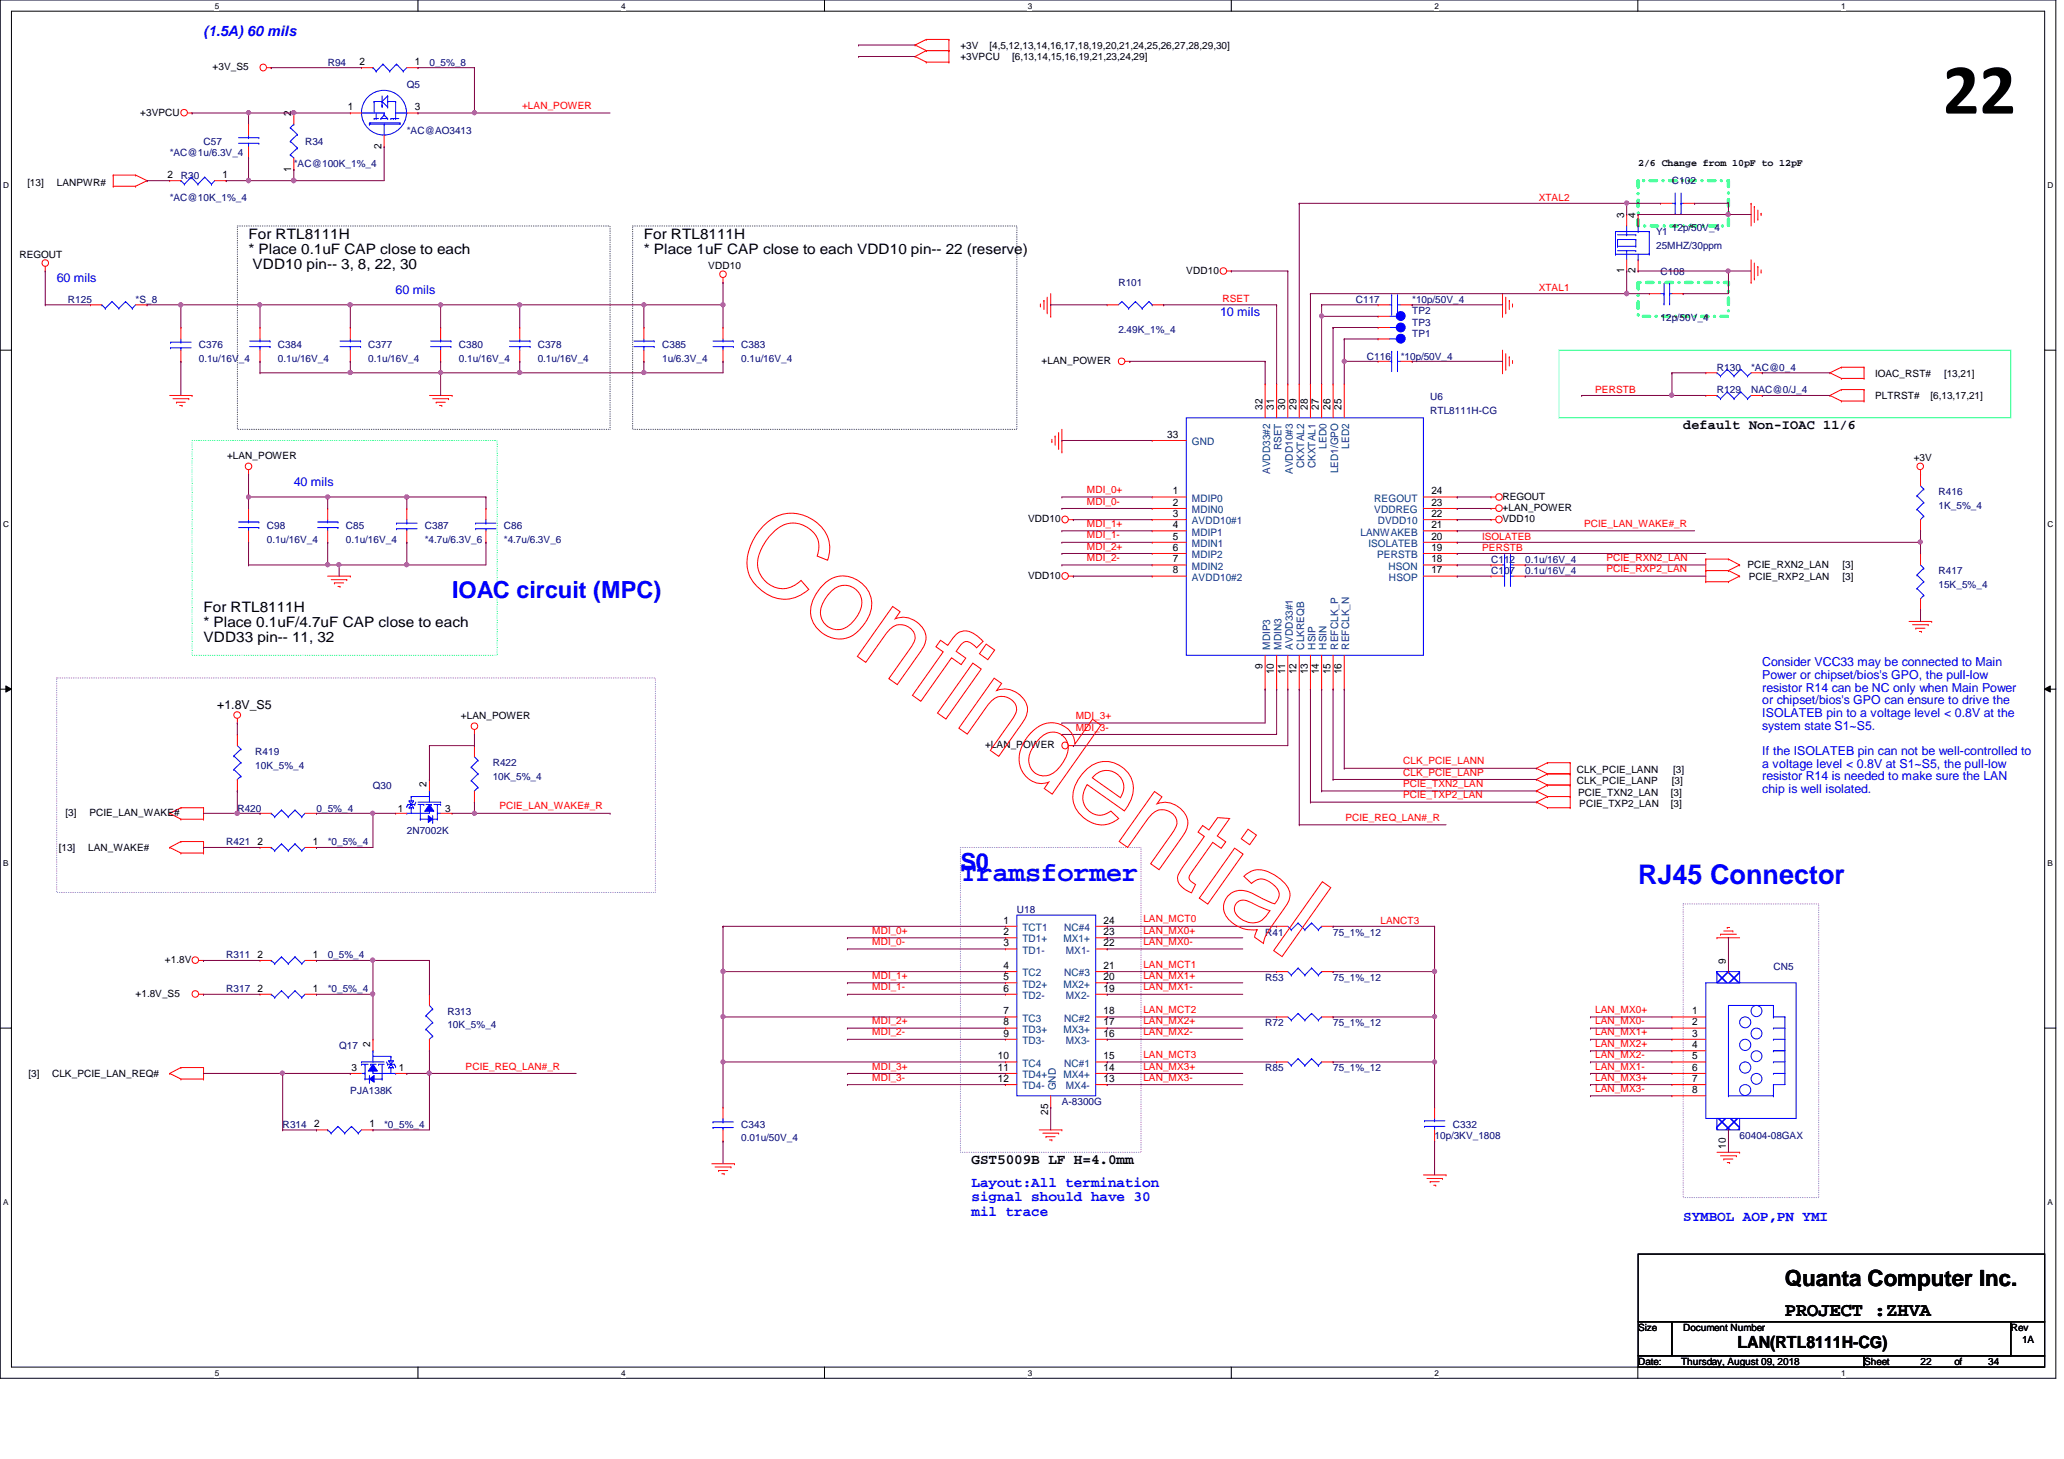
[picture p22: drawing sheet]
<svg xmlns="http://www.w3.org/2000/svg" width="297mm" height="210mm" viewBox="0 0 297 210" stroke-linecap="round" stroke-linejoin="round" font-family="sans-serif">
<defs><g id="words">
<text font-size="10.4" x="279.6" y="16.3">22</text>
<g font-size="3.9" fill="#00f">
<text x="138.2" y="126.8">Tramsformer</text>
<text x="235.8" y="127.2">RJ45 Connector</text>
</g>
<g font-size="3.4" fill="#00f">
<text x="65.1" y="86.1">IOAC circuit (MPC)</text>
<text x="138.2" y="125.1">S0</text>
</g>
<text font-size="3.2" x="256.9" y="185">Quanta Computer Inc.</text>
<text font-size="2.8" x="256.9" y="189.3">PROJECT :ZHVA</text>
<text font-size="2.4" x="250.1" y="193.9">LAN(RTL8111H-CG)</text>
<g font-size="2.1" fill="#00f">
<text x="29.3" y="5.1">(1.5A) 60 mils</text>
<text x="139.8" y="170.7">Layout:All termination</text>
<text x="139.8" y="172.8">signal should have 30</text>
<text x="139.8" y="174.9">mil trace</text>
<text x="242.2" y="175.6">SYMBOL AOP,PN YMI</text>
</g>
<g font-size="2.1">
<text x="35.8" y="34.4">For RTL8111H</text>
<text x="92.7" y="34.4">For RTL8111H</text>
<text x="35.8" y="36.6">* Place 0.1uF CAP close to each</text>
<text x="36.4" y="38.7">VDD10 pin-- 3, 8, 22, 30</text>
<text x="92.7" y="36.6">* Place 1uF CAP close to each VDD10 pin-- 22 (reserve)</text>
<text x="29.3" y="88.1">For RTL8111H</text>
<text x="29.3" y="90.2">* Place 0.1uF/4.7uF CAP close to each</text>
<text x="29.3" y="92.4">VDD33 pin-- 11, 32</text>
<text x="139.8" y="167.5">GST5009B LF H=4.0mm</text>
</g>
<text font-size="1.9" x="242.2" y="61.7">default Non-IOAC 11/6</text>
<g font-size="1.8" fill="#00f">
<text x="8.2" y="40.6">60 mils</text>
<text x="56.9" y="42.2">60 mils</text>
<text x="175.6" y="45.5">10 mils</text>
<text x="42.3" y="69.8">40 mils</text>
<text x="253.6" y="95.9">Consider VCC33 may be connected to Main</text>
<text x="253.6" y="97.7">Power or chipset/bios's GPO, the pull-low</text>
<text x="253.6" y="99.5">resistor R14 can be NC only when Main Power</text>
<text x="253.6" y="101.3">or chipset/bios's GPO can ensure to drive the</text>
<text x="253.6" y="103.2">ISOLATEB pin to a voltage level &lt; 0.8V at the</text>
<text x="253.6" y="105">system state S1~S5.</text>
<text x="253.6" y="108.6">If the ISOLATEB pin can not be well-controlled to</text>
<text x="253.6" y="110.4">a voltage level &lt; 0.8V at S1~S5, the pull-low</text>
<text x="253.6" y="112.3">resistor R14 is needed to make sure the LAN</text>
<text x="253.6" y="114.1">chip is well isolated.</text>
</g>
<text font-size="1.8" x="31.2" y="102.1">+1.8V_S5</text>
<g font-size="1.5">
<text x="51.7" y="9.4">2</text>
<text x="59.7" y="9.4">1</text>
<text x="41.9" y="16.7" transform="rotate(-90 41.9 16.7)">2</text>
<text x="50.1" y="15.9">1</text>
<text x="59.7" y="15.9">3</text>
<text x="54.9" y="21.4" transform="rotate(-90 54.9 21.4)">2</text>
<text x="24.1" y="25.6">2</text>
<text x="32" y="25.6">1</text>
<text x="41.9" y="24.7" transform="rotate(-90 41.9 24.7)">1</text>
<text x="233.7" y="31.4" transform="rotate(-90 233.7 31.4)">3</text>
<text x="235.4" y="31.4" transform="rotate(-90 235.4 31.4)">4</text>
<text x="233.7" y="39.3" transform="rotate(-90 233.7 39.3)">1</text>
<text x="235.4" y="39.3" transform="rotate(-90 235.4 39.3)">2</text>
<text x="181.7" y="59" transform="rotate(-90 181.7 59)">32</text>
<text x="183.3" y="59" transform="rotate(-90 183.3 59)">31</text>
<text x="185" y="59" transform="rotate(-90 185 59)">30</text>
<text x="186.6" y="59" transform="rotate(-90 186.6 59)">29</text>
<text x="188.2" y="59" transform="rotate(-90 188.2 59)">28</text>
<text x="189.8" y="59" transform="rotate(-90 189.8 59)">27</text>
<text x="191.5" y="59" transform="rotate(-90 191.5 59)">26</text>
<text x="193.1" y="59" transform="rotate(-90 193.1 59)">25</text>
<text x="168" y="63">33</text>
<text x="168.8" y="71.1">1</text>
<text x="206" y="71.1">24</text>
<text x="168.8" y="74.4">3</text>
<text x="168.8" y="72.8">2</text>
<text x="168.8" y="76">4</text>
<text x="168.8" y="77.6">5</text>
<text x="206" y="72.8">23</text>
<text x="206" y="74.4">22</text>
<text x="206" y="77.6">20</text>
<text x="206" y="76">21</text>
<text x="168.8" y="82.5">8</text>
<text x="168.8" y="79.2">6</text>
<text x="168.8" y="80.9">7</text>
<text x="206" y="82.5">17</text>
<text x="206" y="80.9">18</text>
<text x="206" y="79.2">19</text>
<text x="181.7" y="96.2" transform="rotate(-90 181.7 96.2)">9</text>
<text x="183.3" y="97" transform="rotate(-90 183.3 97)">10</text>
<text x="185" y="97" transform="rotate(-90 185 97)">11</text>
<text x="186.6" y="97" transform="rotate(-90 186.6 97)">12</text>
<text x="188.2" y="97" transform="rotate(-90 188.2 97)">13</text>
<text x="189.8" y="97" transform="rotate(-90 189.8 97)">14</text>
<text x="191.5" y="97" transform="rotate(-90 191.5 97)">15</text>
<text x="193.1" y="97" transform="rotate(-90 193.1 97)">16</text>
<text x="37.1" y="121.5">2</text>
<text x="45" y="121.5">1</text>
<text x="37.1" y="137.8">2</text>
<text x="45" y="137.8">1</text>
<text x="144.4" y="132.9">1</text>
<text x="144.4" y="134.5">2</text>
<text x="144.4" y="136.1">3</text>
<text x="158.8" y="132.9">24</text>
<text x="158.8" y="134.5">23</text>
<text x="158.8" y="136.1">22</text>
<text x="37.1" y="142.7">2</text>
<text x="45" y="142.7">1</text>
<text x="144.4" y="139.4">4</text>
<text x="144.4" y="141">5</text>
<text x="144.4" y="142.7">6</text>
<text x="158.8" y="142.7">19</text>
<text x="158.8" y="141">20</text>
<text x="158.8" y="139.4">21</text>
<text x="248.4" y="138.6" transform="rotate(-90 248.4 138.6)">9</text>
<text x="144.4" y="145.9">7</text>
<text x="144.4" y="147.5">8</text>
<text x="144.4" y="149.1">9</text>
<text x="158.8" y="149.1">16</text>
<text x="158.8" y="147.5">17</text>
<text x="158.8" y="145.9">18</text>
<text x="243.5" y="147.5">2</text>
<text x="243.5" y="145.9">1</text>
<text x="243.5" y="149.1">3</text>
<text x="143.6" y="152.4">10</text>
<text x="143.6" y="154.1">11</text>
<text x="143.6" y="155.7">12</text>
<text x="158.8" y="155.7">13</text>
<text x="158.8" y="154.1">14</text>
<text x="158.8" y="152.4">15</text>
<text x="243.5" y="154.1">6</text>
<text x="243.5" y="155.7">7</text>
<text x="243.5" y="150.8">4</text>
<text x="243.5" y="152.4">5</text>
<text x="150.8" y="160.4" transform="rotate(-90 150.8 160.4)">25</text>
<text x="243.5" y="157.3">8</text>
<text x="45.2" y="162.2">2</text>
<text x="53.2" y="162.2">1</text>
<text x="248.4" y="165.3" transform="rotate(-90 248.4 165.3)">10</text>
</g>
<g font-size="1.5" fill="#004080">
<text x="171.5" y="64.1">GND</text>
<text x="184.4" y="64.8" transform="rotate(-90 184.4 64.8)">RSET</text>
<text x="190.9" y="64.6" transform="rotate(-90 190.9 64.6)">LED0</text>
<text x="194.2" y="64.6" transform="rotate(-90 194.2 64.6)">LED2</text>
<text x="182.8" y="68.2" transform="rotate(-90 182.8 68.2)">AVDD33#2</text>
<text x="186.1" y="68.2" transform="rotate(-90 186.1 68.2)">AVDD10#3</text>
<text x="187.7" y="67.4" transform="rotate(-90 187.7 67.4)">CKXTAL2</text>
<text x="189.3" y="67.4" transform="rotate(-90 189.3 67.4)">CKXTAL1</text>
<text x="192.6" y="68.1" transform="rotate(-90 192.6 68.1)">LED1/GPO</text>
<text x="171.5" y="75.4">AVDD10#1</text>
<text x="171.5" y="72.2">MDIP0</text>
<text x="171.5" y="73.8">MDIN0</text>
<text x="171.5" y="77">MDIP1</text>
<text x="195.8" y="77">LANWAKEB</text>
<text x="197.8" y="72.2">REGOUT</text>
<text x="197.8" y="73.8">VDDREG</text>
<text x="198.3" y="75.4">DVDD10</text>
<text x="171.5" y="78.7">MDIN1</text>
<text x="171.5" y="83.6">AVDD10#2</text>
<text x="171.5" y="80.3">MDIP2</text>
<text x="171.5" y="82">MDIN2</text>
<text x="196.9" y="78.7">ISOLATEB</text>
<text x="198.2" y="80.3">PERSTB</text>
<text x="199.8" y="82">HSON</text>
<text x="199.9" y="83.6">HSOP</text>
<text x="182.8" y="93.5" transform="rotate(-90 182.8 93.5)">MDIP3</text>
<text x="184.4" y="93.5" transform="rotate(-90 184.4 93.5)">MDIN3</text>
<text x="186.1" y="93.5" transform="rotate(-90 186.1 93.5)">AVDD33#1</text>
<text x="187.7" y="93.5" transform="rotate(-90 187.7 93.5)">CLKREQB</text>
<text x="189.3" y="93.5" transform="rotate(-90 189.3 93.5)">HSIP</text>
<text x="190.9" y="93.5" transform="rotate(-90 190.9 93.5)">HSIN</text>
<text x="192.6" y="93.5" transform="rotate(-90 192.6 93.5)">REFCLK_P</text>
<text x="194.2" y="93.5" transform="rotate(-90 194.2 93.5)">REFCLK_N</text>
<text x="147.1" y="133.9">TCT1</text>
<text x="147.1" y="135.6">TD1+</text>
<text x="147.1" y="137.2">TD1-</text>
<text x="153" y="135.6">MX1+</text>
<text x="153.2" y="133.9">NC#4</text>
<text x="153.4" y="137.2">MX1-</text>
<text x="147.1" y="140.5">TC2</text>
<text x="147.1" y="142.1">TD2+</text>
<text x="147.1" y="143.7">TD2-</text>
<text x="153" y="142.1">MX2+</text>
<text x="153.2" y="140.5">NC#3</text>
<text x="153.4" y="143.7">MX2-</text>
<text x="147.1" y="147">TC3</text>
<text x="147.1" y="148.6">TD3+</text>
<text x="153" y="148.6">MX3+</text>
<text x="153.2" y="147">NC#2</text>
<text x="147.1" y="153.5">TC4</text>
<text x="147.1" y="150.2">TD3-</text>
<text x="147.1" y="155.1">TD4+</text>
<text x="153" y="155.1">MX4+</text>
<text x="153.2" y="153.5">NC#1</text>
<text x="153.4" y="150.2">MX3-</text>
<text x="147.1" y="156.7">TD4-</text>
<text x="151.9" y="156.8" transform="rotate(-90 151.9 156.8)">GND</text>
<text x="153.4" y="156.7">MX4-</text>
</g>
<g font-size="1.4">
<text x="30.6" y="10.1">+3V_S5</text>
<text x="138.2" y="8.6">+3VPCU</text>
<text x="138.2" y="7">+3V</text>
<text x="142.4" y="7">[4,5,12,13,14,16,17,18,19,20,21,24,25,26,27,28,29,30]</text>
<text x="145.7" y="8.6">[6,13,14,15,16,19,21,23,24,29]</text>
<text x="20.2" y="16.6">+3VPCU</text>
<text x="235.8" y="23.9">2/6 Change from 10pF to 12pF</text>
<text x="3.9" y="26.7">[13]</text>
<text x="8.2" y="26.7">LANPWR#</text>
<text x="2.8" y="37.1">REGOUT</text>
<text x="101.9" y="38.7">VDD10</text>
<text x="170.7" y="39.4">VDD10</text>
<text x="149.9" y="52.4">+LAN_POWER</text>
<text x="269.9" y="54.2">IOAC_RST#</text>
<text x="269.9" y="57.4">PLTRST#</text>
<text x="277.8" y="57.4">[6,13,17,21]</text>
<text x="279.8" y="54.2">[13,21]</text>
<text x="32.7" y="66">+LAN_POWER</text>
<text x="216.2" y="71.9">REGOUT</text>
<text x="275.4" y="66.4">+3V</text>
<text x="148" y="75.1">VDD10</text>
<text x="216.2" y="73.5">+LAN_POWER</text>
<text x="216.2" y="75.1">VDD10</text>
<text x="148" y="83.3">VDD10</text>
<text x="251.5" y="81.8">PCIE_RXN2_LAN</text>
<text x="251.7" y="83.4">PCIE_RXP2_LAN</text>
<text x="265.2" y="81.8">[3]</text>
<text x="265.2" y="83.4">[3]</text>
<text x="66.3" y="103.4">+LAN_POWER</text>
<text x="141.8" y="107.7">+LAN_POWER</text>
<text x="61.4" y="113.3" transform="rotate(-90 61.4 113.3)">2</text>
<text x="226.9" y="111.2">CLK_PCIE_LANN</text>
<text x="226.9" y="112.9">CLK_PCIE_LANP</text>
<text x="240.6" y="112.9">[3]</text>
<text x="240.8" y="111.2">[3]</text>
<text x="9.4" y="117.4">[3]</text>
<text x="12.9" y="117.4">PCIE_LAN_WAKE#</text>
<text x="57.2" y="116.8">1</text>
<text x="64.1" y="116.8">3</text>
<text x="227.1" y="114.5">PCIE_TXN2_LAN</text>
<text x="227.3" y="116.1">PCIE_TXP2_LAN</text>
<text x="240.5" y="116.1">[3]</text>
<text x="240.5" y="114.5">[3]</text>
<text x="8.5" y="122.4">[13]</text>
<text x="12.7" y="122.4">LAN_WAKE#</text>
<text x="19.5" y="143.4">+1.8V_S5</text>
<text x="23.7" y="138.6">+1.8V</text>
<text x="4.1" y="154.9">[3]</text>
<text x="7.5" y="154.9">CLK_PCIE_LAN_REQ#</text>
<text x="50.6" y="154.1">3</text>
<text x="53.3" y="150.7" transform="rotate(-90 53.3 150.7)">2</text>
<text x="57.4" y="154.1">1</text>
<text x="235.8" y="191.5">Size</text>
<text x="242.2" y="191.5">Document Number</text>
<text x="289.4" y="191.5">Rev</text>
<text x="235.8" y="196.4">Date:</text>
<text x="241.9" y="196.4">Thursday, August 09, 2018</text>
<text x="268.3" y="196.4">Sheet</text>
<text x="276.4" y="196.4">22</text>
<text x="281.3" y="196.4">of</text>
<text x="286.1" y="196.4">34</text>
<text x="291" y="193.2">1A</text>
</g>
<g font-size="1.4" fill="#000080">
<text x="47.2" y="9.5">R94</text>
<text x="61.8" y="9.5">0_5%_8</text>
<text x="58.5" y="12.7">Q5</text>
<text x="24.4" y="22.5">*AC@1u/6.3V_4</text>
<text x="29.3" y="20.8">C57</text>
<text x="43.9" y="20.8">R34</text>
<text x="58.5" y="19.2">*AC@AO3413</text>
<text x="24.4" y="29">*AC@10K_1%_4</text>
<text x="26" y="25.7">R30</text>
<text x="42.3" y="24.1">*AC@100K_1%_4</text>
<text x="240.6" y="26.5">C102</text>
<text x="238.3" y="33.9">Y1</text>
<text x="238.3" y="35.8">25MHZ/30ppm</text>
<text x="240.6" y="33.2">12p/50V_4</text>
<text x="160.9" y="41.1">R101</text>
<text x="239" y="39.5">C108</text>
<text x="9.8" y="43.6">R125</text>
<text x="19.5" y="43.6">*S_8</text>
<text x="160.9" y="47.8">2.49K_1%_4</text>
<text x="195.1" y="43.6">C117</text>
<text x="203.2" y="43.6">*10p/50V_4</text>
<text x="203.2" y="46.9">TP3</text>
<text x="203.2" y="45.2">TP2</text>
<text x="239" y="46.2">12p/50V_4</text>
<text x="28.6" y="50.1">C376</text>
<text x="28.6" y="52.1">0.1u/16V_4</text>
<text x="40" y="50.1">C384</text>
<text x="40" y="52.1">0.1u/16V_4</text>
<text x="53" y="50.1">C377</text>
<text x="53" y="52.1">0.1u/16V_4</text>
<text x="66" y="50.1">C380</text>
<text x="66" y="52.1">0.1u/16V_4</text>
<text x="77.4" y="50.1">C378</text>
<text x="77.4" y="52.1">0.1u/16V_4</text>
<text x="95.3" y="50.1">C385</text>
<text x="95.3" y="52.1">1u/6.3V_4</text>
<text x="106.7" y="50.1">C383</text>
<text x="106.7" y="52.1">0.1u/16V_4</text>
<text x="196.7" y="51.7">C116</text>
<text x="201.6" y="51.7">*10p/50V_4</text>
<text x="203.2" y="48.5">TP1</text>
<text x="247.1" y="53.3">R130</text>
<text x="252" y="53.3">*AC@0_4</text>
<text x="205.8" y="57.6">U6</text>
<text x="205.8" y="59.5">RTL8111H-CG</text>
<text x="247.1" y="56.6">R129</text>
<text x="252" y="56.6">NAC@0/J_4</text>
<text x="279" y="71.2">R416</text>
<text x="38.4" y="76.1">C98</text>
<text x="49.8" y="76.1">C85</text>
<text x="61.1" y="76.1">C387</text>
<text x="72.5" y="76.1">C86</text>
<text x="279" y="73.2">1K_5%_4</text>
<text x="38.4" y="78.1">0.1u/16V_4</text>
<text x="49.8" y="78.1">0.1u/16V_4</text>
<text x="61.1" y="78.1">*4.7u/6.3V_6</text>
<text x="72.5" y="78.1">*4.7u/6.3V_6</text>
<text x="214.6" y="82.6">C107</text>
<text x="214.6" y="81">C112</text>
<text x="219.5" y="82.6">0.1u/16V_4</text>
<text x="219.5" y="81">0.1u/16V_4</text>
<text x="279" y="82.6">R417</text>
<text x="279" y="84.6">15K_5%_4</text>
<text x="36.7" y="108.6">R419</text>
<text x="36.7" y="110.6">10K_5%_4</text>
<text x="53.7" y="113.5">Q30</text>
<text x="70.9" y="110.2">R422</text>
<text x="70.9" y="112.2">10K_5%_4</text>
<text x="34.2" y="116.8">R420</text>
<text x="45.5" y="116.8">0_5%_4</text>
<text x="32.6" y="121.6">R421</text>
<text x="47.2" y="121.6">*0_5%_4</text>
<text x="58.5" y="120">2N7002K</text>
<text x="146.3" y="131.4">U18</text>
<text x="32.6" y="137.9">R311</text>
<text x="47.2" y="137.9">0_5%_4</text>
<text x="182.1" y="134.6">R41</text>
<text x="191.9" y="134.6">75_1%_12</text>
<text x="32.6" y="142.7">R317</text>
<text x="47.2" y="142.7">*0_5%_4</text>
<text x="182.1" y="141.1">R53</text>
<text x="191.9" y="141.1">75_1%_12</text>
<text x="255.2" y="139.5">CN5</text>
<text x="64.4" y="146">R313</text>
<text x="64.4" y="148">10K_5%_4</text>
<text x="182.1" y="147.7">R72</text>
<text x="191.9" y="147.7">75_1%_12</text>
<text x="48.8" y="150.9">Q17</text>
<text x="182.1" y="154.1">R85</text>
<text x="191.9" y="154.1">75_1%_12</text>
<text x="50.4" y="157.4">PJA138K</text>
<text x="152.8" y="159">A-8300G</text>
<text x="40.7" y="162.3">R314</text>
<text x="55.3" y="162.3">*0_5%_4</text>
<text x="106.7" y="162.3">C343</text>
<text x="106.7" y="164.2">0.01u/50V_4</text>
<text x="206.5" y="163.9">10p/3KV_1808</text>
<text x="209.1" y="162.3">C332</text>
<text x="250.4" y="163.9">60404-08GAX</text>
</g>
<g font-size="1.4" fill="#f00">
<text x="75.1" y="15.7">+LAN_POWER</text>
<text x="221.4" y="28.9">XTAL2</text>
<text x="221.4" y="41.9">XTAL1</text>
<text x="175.9" y="43.5">RSET</text>
<text x="229.6" y="56.6">PERSTB</text>
<text x="156.4" y="71">MDI_0+</text>
<text x="156.4" y="72.6">MDI_0-</text>
<text x="156.4" y="77.5">MDI_1-</text>
<text x="156.4" y="75.8">MDI_1+</text>
<text x="213.3" y="77.7">ISOLATEB</text>
<text x="228" y="75.8">PCIE_LAN_WAKE#_R</text>
<text x="156.4" y="80.7">MDI_2-</text>
<text x="156.4" y="79.1">MDI_2+</text>
<text x="213.3" y="79.3">PERSTB</text>
<text x="231.2" y="80.7">PCIE_RXN2_LAN</text>
<text x="231.2" y="82.3">PCIE_RXP2_LAN</text>
<text x="154.8" y="103.5">MDI_3+</text>
<text x="154.8" y="105.1">MDI_3-</text>
<text x="201.9" y="110">CLK_PCIE_LANN</text>
<text x="201.9" y="113.2">PCIE_TXN2_LAN</text>
<text x="201.9" y="111.6">CLK_PCIE_LANP</text>
<text x="71.9" y="116.5">PCIE_LAN_WAKE#_R</text>
<text x="193.6" y="118.1">PCIE_REQ_LAN#_R</text>
<text x="201.9" y="114.9">PCIE_TXP2_LAN</text>
<text x="125.5" y="134.4">MDI_0+</text>
<text x="125.5" y="136">MDI_0-</text>
<text x="164.5" y="132.7">LAN_MCT0</text>
<text x="164.5" y="134.4">LAN_MX0+</text>
<text x="164.5" y="136">LAN_MX0-</text>
<text x="198.7" y="132.9">LANCT3</text>
<text x="125.5" y="142.5">MDI_1-</text>
<text x="125.5" y="140.8">MDI_1+</text>
<text x="164.5" y="139.2">LAN_MCT1</text>
<text x="164.5" y="140.8">LAN_MX1+</text>
<text x="164.5" y="142.5">LAN_MX1-</text>
<text x="125.5" y="147.4">MDI_2+</text>
<text x="125.5" y="149">MDI_2-</text>
<text x="164.5" y="145.8">LAN_MCT2</text>
<text x="164.5" y="147.4">LAN_MX2+</text>
<text x="164.5" y="149">LAN_MX2-</text>
<text x="229.6" y="149">LAN_MX1+</text>
<text x="229.6" y="145.8">LAN_MX0+</text>
<text x="229.6" y="147.4">LAN_MX0-</text>
<text x="67" y="153.9">PCIE_REQ_LAN#_R</text>
<text x="125.5" y="153.9">MDI_3+</text>
<text x="125.5" y="155.5">MDI_3-</text>
<text x="164.5" y="152.2">LAN_MCT3</text>
<text x="164.5" y="153.9">LAN_MX3+</text>
<text x="164.5" y="155.5">LAN_MX3-</text>
<text x="229.6" y="150.6">LAN_MX2+</text>
<text x="229.6" y="155.5">LAN_MX3+</text>
<text x="229.6" y="153.9">LAN_MX1-</text>
<text x="229.6" y="152.2">LAN_MX2-</text>
<text x="229.6" y="157.1">LAN_MX3-</text>
</g>
<g font-size="1.2">
<text x="30.9" y="1.2">5</text>
<text x="89.4" y="1.2">4</text>
<text x="147.9" y="1.2">3</text>
<text x="206.5" y="1.2">2</text>
<text x="265" y="1.2">1</text>
<text x=".5" y="27.1">D</text>
<text x="294.7" y="27.1">D</text>
<text x=".5" y="75.8">C</text>
<text x="294.7" y="75.8">C</text>
<text x=".5" y="124.6">B</text>
<text x="294.7" y="124.6">B</text>
<text x=".5" y="173.4">A</text>
<text x="294.7" y="173.4">A</text>
<text x="30.9" y="197.9">5</text>
<text x="89.4" y="197.9">4</text>
<text x="147.9" y="197.9">3</text>
<text x="206.5" y="197.9">2</text>
<text x="265" y="197.9">1</text>
</g>
</g></defs>
<path d="M0 0h295.9v198.3h-295.9zM1.6 1.6h292.7v195.1h-292.7z" fill="none" stroke="#000" stroke-width=".14"/>
<g fill="#fff">
<path d="M30.9 .2h.6v1.3h-.6z"/>
<path d="M30.9 196.8h.6v1.4h-.6z"/>
</g>
<path d="M60.2 0v1.6M60.2 196.7v1.6" fill="none" stroke="#000" stroke-width=".14"/>
<g fill="#fff">
<path d="M89.4 .2h.6v1.3h-.6z"/>
<path d="M89.4 196.8h.6v1.4h-.6z"/>
</g>
<path d="M118.7 0v1.6M118.7 196.7v1.6" fill="none" stroke="#000" stroke-width=".14"/>
<g fill="#fff">
<path d="M147.9 .2h.6v1.3h-.6z"/>
<path d="M147.9 196.8h.6v1.4h-.6z"/>
</g>
<path d="M177.2 0v1.6M177.2 196.7v1.6" fill="none" stroke="#000" stroke-width=".14"/>
<g fill="#fff">
<path d="M206.5 .2h.5v1.3h-.5z"/>
<path d="M206.5 196.8h.5v1.4h-.5z"/>
</g>
<path d="M235.7 0v1.6M235.7 196.7v1.6" fill="none" stroke="#000" stroke-width=".14"/>
<g fill="#fff">
<path d="M265 .2h.6v1.3h-.6z"/>
<path d="M265 196.8h.6v1.4h-.6z"/>
<path d="M.5 26h.8v1.3h-.8z"/>
<path d="M294.7 26h.8v1.3h-.8z"/>
<path d="M.5 74.8h.8v1.3h-.8z"/>
<path d="M294.7 74.8h.8v1.3h-.8z"/>
</g>
<path d="M0 50.4h1.6M294.3 50.4h1.6" fill="none" stroke="#000" stroke-width=".14"/>
<g fill="#fff">
<path d="M.5 123.5h.7v1.3h-.7z"/>
<path d="M294.7 123.5h.7v1.3h-.7z"/>
</g>
<path d="M0 99.1h1.6M.8 98.7l.8 .4-.8 .5zM294.3 99.1l.8-.4v.9zM294.3 99.1h1.6" fill="none" stroke="#000" stroke-width=".14"/>
<path d="M.8 98.7l.8 .4-.8 .5zM294.3 99.1l.8-.4v.9z" fill="#000"/>
<g fill="#fff">
<path d="M.5 172.3h.7v1.3h-.7z"/>
<path d="M294.7 172.3h.7v1.3h-.7z"/>
</g>
<path d="M0 147.9h1.6M294.3 147.9h1.6M235.8 180.4h58.5v9.8h-58.5zM235.8 190.2h4.8v4.9h-4.8zM235.8 195.1h32.5v1.6h-32.5zM240.6 190.2h48.8v4.9h-48.8zM268.3 195.1h26v1.6h-26zM289.4 190.2h4.9v4.9h-4.9z" fill="none" stroke="#000" stroke-width=".14"/>
<path d="M27.6 63.4h43.9v30.9h-43.9z" fill="none" stroke="#0f0" stroke-width=".14" stroke-dasharray="0 .3"/>
<path d="M34.2 32.5h53.6v29.3h-53.6zM91.1 32.5h55.2v29.3h-55.2z" fill="none" stroke="#000" stroke-width=".14" stroke-dasharray="0 .3"/>
<path d="M235.8 26h12.9v6.5h-12.9zM235.8 40.6h12.9v4.9h-12.9z" fill="none" stroke="#0f0" stroke-width=".47" stroke-dasharray=".9 .9 0 .9"/>
<path d="M224.4 50.4h65v9.7h-65z" fill="none" stroke="#0ff" stroke-width=".14"/>
<path d="M8.2 97.5h86.1v30.9h-86.1zM138.2 121.9h26v43.9h-26zM242.2 130h19.5v42.3h-19.5z" fill="none" stroke="#8000ff" stroke-width=".14" stroke-dasharray="0 .3"/>
<g fill="none" stroke="#f00" stroke-width=".14">
<path d="M27 16.3h.6M27.6 16.3h.1M38.4 9.7h.6M39 9.7h.1M50.4 16.3h.1M50.4 16.3h1.6M55.3 19.5v1.6M58.5 16.3h1.7M60.2 16.3h.1M131.7 8.1h.1M131.7 6.5h.1M131.7 8.1l1.6 .8"/>
<path d="M131.7 6.5l1.6 .8M133.3 8.9h.1M133.3 7.3h.1M133.3 5.7h.1M133.3 8.9h3.3M133.3 7.3h3.3M133.3 7.3l-1.6 .8M133.3 5.7h3.3M133.3 5.7l-1.6 .8M136.6 8.9h.1M136.6 7.3h.1M136.6 5.7h.1"/>
<path d="M136.6 5.7v3.2M6.5 39h.1M6.5 38.4v.6M16.3 26.8h.1M16.3 25.2h.1M16.3 25.2h3.2M16.3 26.8h3.2M16.3 25.2v1.6M19.5 25.2h.1M19.5 26.8h.1M19.5 25.2l1.7 .8M21.2 26h.1"/>
<path d="M21.2 26l-1.7 .8M55.3 21.1h.1M104.1 40v.6M176.6 39h.6M177.2 39h.1M252 29.3h.1M252 29.3v3.2M252 37.4v3.2M252.5 29.7h.1M252.5 29.7v2.3M252.5 37.8v2.3M253 31.5h.1"/>
<path d="M253 38.4h.1M253 30.2v1.3M253 38.4v1.3M253.4 30.7h.1M253.4 39.2h.1M253.4 30.7v.3M253.4 38.8v.4M24.4 56.9h3.2M24.9 57.4h2.3M25.4 57.9h.1M25.4 57.9h1.3M25.9 58.3h.3"/>
<path d="M26.2 58.3h.1M27.2 57.4h.1M27.6 56.9h.1M61.8 56.9h3.3M62.3 57.4h2.3M62.8 57.9h.1M62.8 57.9h1.3M63.2 58.3h.4M63.6 58.3h.1M64.6 57.4h.1M65.1 56.9h.1M92.7 47.1h.1"/>
<path d="M92.7 52h.1M92.7 47.1v1.7M92.7 50.4v1.6M104.1 40.6h.1M149.7 44h.1M149.7 43.7v.3M150.2 43.2h.1M150.2 43.2v1.3M150.7 45h.1M150.7 42.8v2.2M151.2 45.5h.1M151.2 42.2v3.3"/>
<path d="M161.9 52h.7M162.6 52h.1M182.1 55.2h.1M182.1 55.2v4.9M183.7 55.2h.1M183.7 55.2v4.9M185.3 55.2h.1M185.3 55.2v4.9M187 55.2h.1M187 55.2v4.9M188.6 55.2h.1M188.6 55.2v4.9"/>
<path d="M190.2 55.2h.1M190.2 55.2v4.9M191.9 55.2h.1M191.9 55.2v4.9M193.5 55.2h.1M193.5 55.2v4.9M198.3 43.9h.1M198.3 43.9h1.7M201.6 43.9h1.6M203.2 43.9h.1M216.2 45.5h.1M216.2 53.6h.1"/>
<path d="M216.2 42.2v3.3M216.2 50.4v3.2M216.7 45h.1M216.7 53.1h.1M216.7 42.8v2.2M216.7 50.9v2.2M217.2 43.2h.1M217.2 51.4h.1M217.2 43.2v1.3M217.2 51.4v1.3M217.7 44h.1M217.7 52.2h.1"/>
<path d="M217.7 43.7v.3M217.7 51.9v.3M252 40.6h.1M252.5 40.1h.1M263.4 53.6h.1M263.4 56.9h.1M263.4 53.6l1.6 .8M263.4 56.9l1.6 .8M265 54.4h.1M265 52.8h.1M265 57.7h.1M265 56h.1"/>
<path d="M265 54.4h3.3M265 52.8l-1.6 .8M265 52.8h3.3M265 57.7h3.3M265 56l-1.6 .9M265 56h3.3M268.3 52.8h.1M268.3 54.4h.1M268.3 56h.1M268.3 57.7h.1M268.3 52.8v1.6M268.3 56v1.7"/>
<path d="M35.8 68.2h.1M35.8 67.6v.6M151.4 63.5h.1M151.4 63.2v.3M151.8 62.7h.1M151.8 62.7v1.4M152.4 64.5h.1M152.4 62.2v2.3M152.8 65h.1M152.8 61.8v3.2M153.8 74.8h.7M154.5 74.8h.1"/>
<path d="M165.8 74.8h.1M165.8 71.5h.1M165.8 73.2h.1M165.8 76.4h.1M165.8 78h.1M165.8 79.6h.1M165.8 63.4h.1M165.8 74.8h4.9M165.8 71.5h4.9M165.8 73.2h4.9M165.8 76.4h4.9M165.8 78h4.9"/>
<path d="M165.8 79.6h4.9M165.8 63.4h4.9M204.8 74.8h4.9M204.8 71.5h4.9M204.8 73.2h4.9M204.8 76.4h4.9M204.8 78h4.9M204.8 79.6h4.9M209.7 71.5h.1M209.7 73.2h.1M209.7 74.8h.1M209.7 78h.1"/>
<path d="M209.7 79.6h.1M209.7 76.4h.1M214.6 71.5h.1M214.6 73.2h.1M214.6 74.8h.1M214.6 74.8h.7M214.6 71.5h.7M214.6 73.2h.7M276.4 68.2h.1M276.4 67.6v.6M47.2 82.9h3.2M47.7 83.4h2.2"/>
<path d="M48.1 83.9h.1M48.1 83.9h1.3M48.6 84.4h.3M48.9 84.4h.1M49.9 83.4h.1M50.4 82.9h.1M153.8 82.9h.7M154.5 82.9h.1M165.8 82.9h.1M165.8 81.3h.1M165.8 82.9h4.9M165.8 81.3h4.9"/>
<path d="M182.1 99.1h.1M182.1 94.3v4.8M183.7 99.1h.1M183.7 94.3v4.8M185.3 99.1h.1M185.3 94.3v4.8M187 99.1h.1M187 94.3v4.8M188.6 99.1h.1M188.6 94.3v4.8M190.2 99.1h.1M190.2 94.3v4.8"/>
<path d="M191.9 99.1h.1M191.9 94.3v4.8M193.5 99.1h.1M193.5 94.3v4.8M204.8 82.9h4.9M204.8 81.3h4.9M209.7 82.9h.1M209.7 81.3h.1M245.5 80.4h.1M245.5 82.1h.1M245.5 83.7h.1M245.5 80.4h3.2"/>
<path d="M245.5 80.4v3.3M245.5 82.1h3.2M245.5 83.7h3.2M248.7 80.4h.1M248.7 82.1h.1M248.7 83.7h.1M248.7 80.4l1.7 .9M248.7 82.1l1.7 .8M250.4 81.3h.1M250.4 82.9h.1M250.4 81.3l-1.7 .8M250.4 82.9l-1.7 .8"/>
<path d="M274.7 89.4h3.3M275.2 89.9h2.3M275.7 90.4h.1M275.7 90.4h1.3M276.2 90.8h.3M276.5 90.8h.1M277.5 89.9h.1M278 89.4h.1M24.4 117h.1M24.4 117l1.6 .9M26 117.9h.1M26 116.2h.1"/>
<path d="M26 116.2h3.3M26 117.9h3.3M26 116.2l-1.6 .8M29.3 117.9h.1M29.3 116.2h.1M29.3 116.2v1.7M34.2 104h.1M34.2 103.4v.6M68.3 105.7h.1M68.3 105v.7M153.8 107.3h.7M154.5 107.3h.1"/>
<path d="M221.1 110.5h.1M221.1 115.4h.1M221.1 112.1h.1M221.1 113.8h.1M221.1 110.5l1.6 .8M221.1 115.4l1.6 .8M221.1 112.1l1.6 .8M221.1 113.8l1.6 .8M222.7 109.7h.1M222.7 111.3h.1M222.7 114.6h.1M222.7 116.2h.1"/>
<path d="M222.7 112.9h.1M222.7 109.7h3.3M222.7 109.7l-1.6 .8M222.7 111.3h3.3M222.7 114.6h3.3M222.7 114.6l-1.6 .8M222.7 116.2h3.3M222.7 111.3l-1.6 .8M222.7 112.9h3.3M222.7 112.9l-1.6 .9M226 111.3h.1M226 109.7h.1"/>
<path d="M226 116.2h.1M226 114.6h.1M226 112.9h.1M226 109.7v6.5M24.4 121.9h.1M24.4 121.9l1.6 .8M26 121.1h.1M26 122.7h.1M26 121.1h3.3M26 121.1l-1.6 .8M26 122.7h3.3M28.6 138.2h.7"/>
<path d="M29.3 122.7h.1M29.3 121.1h.1M29.3 138.2h.1M29.3 121.1v1.6M247.1 134.9h.1M247.1 134.9h3.3M247.6 134.4h.1M247.6 134.4h2.3M248.1 133.9h1.3M248.6 133.4h.1M248.6 133.4h.3M249.4 133.9h.1"/>
<path d="M24.4 154.4h.1M24.4 154.4l1.6 .8M26 153.6h.1M26 155.2h.1M26 153.6l-1.6 .8M26 153.6h3.3M26 155.2h3.3M28.6 143h.7M29.3 153.6h.1M29.3 155.2h.1M29.3 143h.1M29.3 153.6v1.6"/>
<path d="M104.1 159.3h.1M104.1 159.3v1.6M183.7 152.8h.1M183.7 152.8h1.6M190.2 152.8h1.7M191.9 152.8h.1M102.4 167.4h3.3M102.9 167.9h2.3M103.4 168.4h.1M103.4 168.4h1.3M103.9 168.9h.3M104.1 164.2h.1"/>
<path d="M104.1 162.6v1.6M104.2 168.9h.1M105.2 167.9h.1M105.7 167.4h.1M149.6 162.6h3.2M150.1 163h2.3M150.5 163.5h.1M150.5 163.5h1.3M151 164h.4M151.4 164h.1M152.4 163h.1M152.8 162.6h.1"/>
<path d="M204.8 169h3.3M205.4 169.5h2.2M205.8 170h.1M205.8 170h1.3M206.3 170.5h.3M206.6 170.5h.1M207.6 169.5h.1M208.1 169h.1M247.1 165.8h3.3M247.6 166.3h2.3M248.1 166.8h.1M248.1 166.8h1.3"/>
<path d="M248.6 167.3h.3M248.9 167.3h.1M249.9 166.3h.1M250.4 165.8h.1"/>
<circle cx="26.5" cy="16.2" r=".47"/>
<circle cx="37.9" cy="9.7" r=".48"/>
<circle cx="6.5" cy="37.8" r=".47"/>
<circle cx="104" cy="39.4" r=".47"/>
<circle cx="176.1" cy="39" r=".47"/>
<circle cx="161.4" cy="52" r=".47"/>
<circle cx="35.8" cy="67.1" r=".47"/>
<circle cx="153.3" cy="74.7" r=".48"/>
<circle cx="215.7" cy="74.7" r=".48"/>
<circle cx="215.7" cy="73.1" r=".47"/>
<circle cx="215.7" cy="71.5" r=".47"/>
<circle cx="276.3" cy="67.1" r=".47"/>
<circle cx="153.3" cy="82.9" r=".48"/>
<circle cx="34.1" cy="102.9" r=".48"/>
<circle cx="68.3" cy="104.5" r=".47"/>
<circle cx="153.3" cy="107.2" r=".48"/>
<circle cx="28.1" cy="138.1" r=".47"/>
<circle cx="28.1" cy="143" r=".47"/>
</g>
<g fill="none" stroke="#00f" stroke-width=".14">
<path d="M52 16.3h3.3M53.2 17.9h.1M53.2 17.7h.1M53.2 17.7h4.4M53.2 17.7v.2M53.3 17.7h.1M53.8 17.1h.1M53.8 14.6h.1M53.8 17.1h.7M53.8 14.6v1.7M53.8 14.6h1.2M54.1 17.1h.1"/>
<path d="M54.1 16.3v.8M54.8 17.1h.1M54.8 17.1h1M55 14.6h.1M55 15.3h.1M55 15.1h.1M55 13.8v1.6M55 14.6l.8 .8M55.3 16.3h.1M55.3 17.9h.1M55.3 16.6h.1M55.3 16.3v.3"/>
<path d="M55.3 17.9v1.6M55.3 16.6l.5 .5M55.3 16.6l-.5 .5M55.8 14.6h.1M55.8 15.4h.1M55.8 13.8h.1M55.8 17.1h.1M55.8 14.6h1.1M55.8 13.8v1.6M55.8 13.8l-.8 .8M56.3 17.1h.1M56.3 17.1h1.1"/>
<path d="M56.6 17.1h.1M56.9 17.1h.1M56.9 14.6h.1M56.9 16.3h1.6M56.9 14.6v2.5M57.6 17.7h.1M57.6 17.7v.2h-4.4M58.5 16.3h.1M91.2 49.9h2.9M91.2 49.1h2.9M92.7 49.1h.1M92.7 49.9h.1"/>
<path d="M92.7 48.8v.3M92.7 49.9v.5M94.1 49.9h.1M94.1 49.1h.1M200 43.9h.3M200.3 43.9h.1M200.3 42.4h.1M200.3 42.4v2.9M201.1 42.4h.1M201.1 43.9h.1M201.1 43.9h.5M201.1 42.4v2.9"/>
<path d="M170.7 60.1h34.1v34.2h-34.1zM185.3 152.8l.5 .5M185.8 153.3h.1M186.8 152.3h.1M186.8 152.3l-1 1M186.8 152.3l1 1M187.8 153.3h.1M188.8 152.3h.1M188.8 152.3l-1 1M188.8 152.3l.9 1M189.7 153.3h.1M190.2 152.8h.1"/>
<path d="M190.2 152.8l-.5 .5M102.6 161.4h.1M102.6 162.2h.1M102.6 161.4h2.9M102.6 162.2h2.9M104.1 162.2h.1M104.1 161.4h.1M104.1 160.9v.5M104.1 162.2v.4"/>
<circle cx="55.3" cy="16.2" r="3.2"/>
</g>
<circle cx="201.6" cy="47.1" r=".64" fill="#00f"/>
<g fill="none" stroke="#00f" stroke-width=".14">
<path d="M161.5 43.4h.1M161.5 43.4l-.6 .5M161.5 43.4l.9 1M162.4 44.4h.1M163.4 43.4h.1M163.4 43.4l-1 1M163.4 43.4l1 1M164.4 44.4h.1M165.4 43.4h.1M165.4 43.4l-1 1M165.4 43.4l.4 .5M165.8 43.9h.1"/>
<path d="M200 47.1h1M201 47.1h.1M275.9 71.3h.1M275.9 73.3h.1M275.9 71.3l1 1M275.9 73.3l1 1M276.4 74.8h.1M276.4 69.9l.5 .5M276.9 70.4h.1M276.9 72.3h.1M276.9 74.3h.1M276.9 70.4l-1 .9"/>
<path d="M276.9 72.3l-1 1M276.9 74.3l-.5 .5M275.9 82.7h.1M275.9 84.7h.1M275.9 82.7l1 1M275.9 84.7l1 .9M276.4 86.1h.1M276.4 81.3l.5 .4M276.9 81.7h.1M276.9 83.7h.1M276.9 85.6h.1M276.9 81.7l-1 1"/>
<path d="M276.9 83.7l-1 1M276.9 85.6l-.5 .5M39 138.2h.1M39 138.2l.5 .4M39.5 138.6h.1M40.5 137.7h.1M40.5 137.7l1 .9M40.5 137.7l-1 .9M41.5 138.6h.1M42.5 137.7h.1M42.5 137.7l.9 .9M42.5 137.7l-1 .9"/>
<path d="M43.4 138.6h.1M43.9 138.2l-.5 .4"/>
<circle cx="201.6" cy="47.1" r=".64"/>
</g>
<g fill="none" stroke="#f00" stroke-width=".14">
<path d="M159.3 43.9h.1M159.3 43.9h1.6M165.8 43.9h1.7M167.5 43.9h.1M198.3 47.1h.1M198.3 47.1h1.7M276.4 79.6h.1M276.4 68.2h.1M276.4 76.4h.1M276.4 68.2v1.7M276.4 74.8v1.6M276.4 79.6v1.7"/>
<path d="M276.4 87.8h.1M276.4 86.1v1.7M37.4 138.2h.1M37.4 138.2h1.6M43.9 138.2h1.6M45.5 138.2h.1"/>
</g>
<circle cx="201.6" cy="45.5" r=".64" fill="#00f"/>
<g fill="none" stroke="#00f" stroke-width=".14">
<path d="M200 45.5h1M201 45.5h.1M45.7 75.9h2.9M45.7 75.1h2.9M47.2 75.1h.1M47.2 75.9h.1M47.2 74.8v.3M47.2 75.9v.5M48.6 75.9h.1M48.6 75.1h.1M245.5 141.4h13v19.5h-13zM248.7 157.6h.1"/>
<path d="M248.7 157.6h6.5M255.2 157.6h.1M255.2 144.7h.1M255.2 146.3h.1M255.2 156h.1M255.2 154.4h.1M255.2 152.8h.1M255.2 151.2h.1M255.2 149.5h.1M255.2 147.9h.1M255.2 144.7h-6.5v12.9M255.2 146.3h1.7"/>
<path d="M255.2 144.7v1.6M255.2 156v1.6M255.2 154.4h1.7M255.2 152.8h1.7M255.2 151.2h1.7M255.2 149.5h1.7M255.2 147.9h1.7M256.9 146.3h.1M256.9 146.3v9.7h-1.7"/>
<circle cx="201.6" cy="45.5" r=".64"/>
<circle cx="251.2" cy="150.3" r=".81"/>
<circle cx="251.2" cy="153.6" r=".81"/>
<circle cx="251.2" cy="147.1" r=".8"/>
<circle cx="251.2" cy="156.8" r=".8"/>
<circle cx="252.8" cy="145.4" r=".79"/>
<circle cx="252.8" cy="148.7" r=".78"/>
<circle cx="252.8" cy="151.9" r=".78"/>
<circle cx="252.8" cy="155.2" r=".78"/>
</g>
<path d="M198.3 45.5h.1M198.3 45.5h1.7M47.2 73.2h.1M47.2 78h.1M47.2 73.2v1.6M47.2 76.4v1.6" fill="none" stroke="#f00" stroke-width=".14"/>
<path d="M247.1 139.8h3.3v1.6h-3.3z" fill-rule="evenodd" fill="#fff"/>
<path d="M247.1 139.8h3.3v1.6h-3.3z" fill-rule="evenodd" fill="#00f"/>
<path d="M247.1 139.8h3.3v1.6h-3.3z" fill="none" stroke="#00f" stroke-width=".14"/>
<path d="M247.1 160.9h3.3v1.7h-3.3z" fill-rule="evenodd" fill="#fff"/>
<path d="M247.1 160.9h3.3v1.7h-3.3z" fill-rule="evenodd" fill="#00f"/>
<g fill="none" stroke="#00f" stroke-width=".14">
<path d="M35.9 49.9h3M35.9 49.1h3M37.4 49.1h.1M37.4 49.9h.1M37.4 48.8v.3M37.4 49.9v.5M38.9 49.9h.1M38.9 49.1h.1M48.9 49.9h3M48.9 49.1h3M50.4 49.1h.1M50.4 49.9h.1"/>
<path d="M50.4 48.8v.3M50.4 49.9v.5M51.9 49.9h.1M51.9 49.1h.1M33.7 108.8h.1M33.7 110.7h.1M33.7 108.8l1 .9M33.7 110.7l1 1M34.2 112.1h.1M34.2 107.3l.5 .5M34.7 107.8h.1M34.7 109.7h.1"/>
<path d="M34.7 111.7h.1M34.7 107.8l-1 1M34.7 109.7l-1 1M34.7 111.7l-.5 .4M39 117h.1M39 117l.5 .5M39.5 117.5h.1M40.5 116.5h.1M40.5 116.5l1 1M40.5 116.5l-1 1M41.5 117.5h.1M42.5 116.5h.1"/>
<path d="M42.5 116.5l.9 1M42.5 116.5l-1 1M43.4 117.5h.1M43.9 117l-.5 .5M146.3 131.7h11.4v25.9h-11.4zM39 143h.1M39 143l.5 .5M39.5 143.5h.1M40.5 142.5h.1M40.5 142.5l1 1M40.5 142.5l-1 1M41.5 143.5h.1"/>
<path d="M42.5 142.5h.1M42.5 142.5l.9 1M42.5 142.5l-1 1M43.4 143.5h.1M43.9 143l-.5 .5M47.2 162.6h.1M47.2 162.6l.5 .4M47.7 163h.1M48.6 162.1h.1M48.6 162.1l1 .9M48.6 162.1l-.9 .9M49.6 163h.1"/>
<path d="M50.6 162.1h.1M50.6 162.1l1 .9M50.6 162.1l-1 .9M51.6 163h.1M52 162.6l-.4 .4M247.1 160.9h3.3v1.7h-3.3z"/>
</g>
<g fill="none" stroke="#f00" stroke-width=".14">
<path d="M37.4 47.1h.1M37.4 52h.1M37.4 47.1v1.7M37.4 50.4v1.6M50.4 47.1h.1M50.4 52h.1M50.4 47.1v1.7M50.4 50.4v1.6M34.2 105.7h.1M34.2 113.8h.1M34.2 105.7v1.6M34.2 112.1v1.7"/>
<path d="M37.4 117h.1M37.4 117h1.6M43.9 117h1.6M45.5 117h.1M144.7 133.3h.1M144.7 139.8h.1M144.7 134.9h.1M144.7 136.5h.1M144.7 133.3h1.6M144.7 139.8h1.6M144.7 134.9h1.6M144.7 136.5h1.6"/>
<path d="M157.7 133.3h1.6M157.7 139.8h1.6M157.7 134.9h1.6M157.7 136.5h1.6M159.3 133.3h.1M159.3 134.9h.1M159.3 136.5h.1M159.3 139.8h.1M248.7 139.8h.1M37.4 143h.1M37.4 143h1.6M43.9 143h1.6"/>
<path d="M45.5 143h.1M144.7 146.3h.1M144.7 152.8h.1M144.7 141.4h.1M144.7 143h.1M144.7 147.9h.1M144.7 149.5h.1M144.7 154.4h.1M144.7 156h.1M144.7 154.4h1.6M144.7 156h1.6M144.7 152.8h1.6"/>
<path d="M144.7 147.9h1.6M144.7 146.3h1.6M144.7 149.5h1.6M144.7 143h1.6M144.7 141.4h1.6M151.2 159.3h.1M151.2 157.6v1.7M157.7 154.4h1.6M157.7 156h1.6M157.7 152.8h1.6M157.7 147.9h1.6M157.7 146.3h1.6"/>
<path d="M157.7 149.5h1.6M157.7 143h1.6M157.7 141.4h1.6M159.3 156h.1M159.3 154.4h.1M159.3 152.8h.1M159.3 149.5h.1M159.3 147.9h.1M159.3 146.3h.1M159.3 143h.1M159.3 141.4h.1M240.6 157.6h.1"/>
<path d="M240.6 154.4h.1M240.6 156h.1M240.6 151.2h.1M240.6 152.8h.1M240.6 147.9h.1M240.6 146.3h.1M240.6 149.5h.1M240.6 157.6h4.9M240.6 154.4h4.9M240.6 156h4.9M240.6 151.2h4.9M240.6 152.8h4.9"/>
<path d="M240.6 147.9h4.9M240.6 146.3h4.9M240.6 149.5h4.9M45.5 162.6h.1M45.5 162.6h1.7M52 162.6h1.7M53.7 162.6h.1M248.7 162.6h.1"/>
</g>
<path d="M61.8 115.7l.6 1h-1.3z" fill="#00f"/>
<path d="M61.8 115.7l.6 1h-1.3z" fill="none" stroke="#00f" stroke-width=".14"/>
<path d="M61.6 117.3l.7 .6-.7 .4z" fill="#00f"/>
<g fill="none" stroke="#00f" stroke-width=".14">
<path d="M34.3 19.8h3M35.8 19.8h.1M35.8 19.5v.3M37.3 19.8h.1M41.8 18.4h.1M41.8 18.4l1 .9M42.3 17.9h.1M42.3 17.9l-.5 .5M42.8 19.3h.1M42.8 19.3l-1 1M53.7 9.7h.1M53.7 9.7l.4 .5"/>
<path d="M54.1 10.2h.1M55.1 9.2h.1M55.1 9.2l1 1M55.1 9.2l-1 1M56.1 10.2h.1M57.1 9.2h.1M57.1 9.2l.9 1M57.1 9.2l-1 1M58 10.2h.1M58.5 9.7l-.5 .5M26 26h.1M26 26l.5 .5"/>
<path d="M26.5 26.5h.1M27.5 25.5h.1M27.5 25.5l1 1M27.5 25.5l-1 1M28.5 26.5h.1M29.5 25.5h.1M29.5 25.5l.9 1M29.5 25.5l-1 1M30.4 26.5h.1M30.9 26l-.5 .5M34.3 20.6h3M35.8 20.6h.1"/>
<path d="M35.8 20.6v.5M37.3 20.6h.1M41.8 22.3h.1M41.8 20.3h.1M41.8 22.3l.5 .4M41.8 20.3l1 1M42.8 21.3h.1M42.8 21.3l-1 1M240.6 29.3h.5M241.1 30.7h.1M241.1 29.3h.1M241.1 27.8v2.9"/>
<path d="M241.9 29.3h.1M241.9 30.7h.1M241.9 29.3h.3M241.9 27.8v2.9M24.6 49.2h.1M24.6 50h.1M24.6 49.2h2.9M24.6 50h2.9M26 50h.1M26 49.2h.1M26 48.8v.4M26 50v.4"/>
<path d="M62 49.9h2.9M62 49.1h2.9M63.4 49.1h.1M63.4 49.9h.1M63.4 48.8v.3M63.4 49.9v.5M64.9 49.9h.1M64.9 49.1h.1M200 52h.3M200.3 52h.1M200.3 50.5h.1M200.3 50.5v3"/>
<path d="M201.1 50.5h.1M201.1 52h.1M201.1 52h.5M201.1 50.5v3M239 42.2h.5M239.5 43.7h.1M239.5 42.2h.1M239.5 40.8v2.9M240.3 42.2h.1M240.3 43.7h.1M240.3 42.2h.3M240.3 40.8v2.9"/>
<path d="M247.1 53.6h.1M247.1 56.9h.1M247.1 53.6l.5 .5M247.1 56.9l.5 .5M247.6 54.1h.1M247.6 57.4h.1M248.6 53.1h.1M248.6 56.4h.1M248.6 53.1l1 1M248.6 53.1l-1 1M248.6 56.4l1 1M248.6 56.4l-1 1"/>
<path d="M249.6 54.1h.1M249.6 57.4h.1M250.5 53.1h.1M250.5 56.4h.1M250.5 53.1l1 1M250.5 53.1l-.9 1M250.5 56.4l1 1M250.5 56.4l-.9 1M251.5 54.1h.1M251.5 57.4h.1M252 53.6l-.5 .5M252 56.9l-.5 .5"/>
<path d="M57.1 75.3h.1M57.1 76.1h.1M57.1 75.3h2.9M57.1 76.1h2.9M58.5 76.1h.1M58.5 75.3h.1M58.5 74.8v.5M58.5 76.1v.3M68.4 75.3h.1M68.4 76.1h.1M68.4 75.3h3M68.4 76.1h3"/>
<path d="M69.9 76.1h.1M69.9 75.3h.1M69.9 74.8v.5M69.9 76.1v.3M216.2 82.9h.3M216.5 82.9h.1M216.5 81.4h.1M216.5 81.4v3M217.4 81.4h.1M217.4 82.9h.1M217.4 82.9h.4M217.4 81.4v3"/>
<path d="M58.5 117h.1M58.5 116h.1M58.7 115.7h.1M58.7 115.7h1M58.7 115.7l-.2 .3M58.9 115.2h.1M58.9 116.2h.1M58.9 115.2l.3 .5M58.9 115.2h.6M58.9 116.2h.6M59.2 115.7h.1M59.2 116.2h.1"/>
<path d="M59.2 114.6h.1M59.2 115.2h.1M59.2 115.7l.3 .5M59.2 115.7l-.3 .5M59.2 114.6v.6M59.2 116.2v.8M59.2 114.6h2.6M59.5 115.2h.1M59.5 116.2h.1M59.5 115.2l-.3 .5M59.7 115.7h.1M59.9 115.4l-.2 .3"/>
<path d="M60.2 115.7h.8M60.2 115.4h3.2M60.5 117.9h.1M60.5 117.9h1.1M60.5 115.7v2.2M61 115.7h.1M61.3 115.7h.8M61.6 117.3l.7 .6-.7 .4zM61.8 113.8h.1M61.8 116.7h.1M61.8 113.8v1.6M61.8 116.7v.3h-3.3"/>
<path d="M62.1 115.7h.1M62.3 118.3h.1M62.3 117.9h.6M62.3 117.3v1M62.4 115.7h1M62.9 117.9h.1M62.9 115.7h.1M62.9 117h.1M62.9 115.7v2.2M62.9 117h.5M63.4 115.7h.1M63.4 115.4h.1"/>
<path d="M67.8 110.4h.1M67.8 112.3h.1M67.8 110.4l1 .9M67.8 112.3l1 1M68.3 113.8h.1M68.3 108.9l.5 .5M68.8 109.4h.1M68.8 111.3h.1M68.8 113.3h.1M68.8 109.4l-1 1M68.8 111.3l-1 1M68.8 113.3l-.5 .5"/>
<path d="M185.3 139.8l.5 .5M185.3 133.3l.5 .5M185.8 133.8h.1M186.8 139.3h.1M186.8 132.8h.1M186.8 139.3l-1 1M186.8 139.3l1 1M186.8 132.8l-1 1M186.8 132.8l1 1M187.8 133.8h.1M188.8 139.3h.1M188.8 132.8h.1"/>
<path d="M188.8 139.3l-1 1M188.8 139.3l.9 1M188.8 132.8l-1 1M188.8 132.8l.9 1M189.7 133.8h.1M190.2 139.8h.1M190.2 133.3h.1M190.2 139.8l-.5 .5M190.2 133.3l-.5 .5M61.3 146.1h.1M61.3 148.1h.1M61.3 146.1l1 1"/>
<path d="M61.3 148.1l1 1M61.8 149.5h.1M61.8 144.7l.5 .5M62.3 145.2h.1M62.3 147.1h.1M62.3 149.1h.1M62.3 145.2l-1 .9M62.3 147.1l-1 1M62.3 149.1l-.5 .4M185.3 146.3l.5 .5M185.8 140.3h.1M185.8 146.8h.1"/>
<path d="M186.8 145.8h.1M186.8 145.8l-1 1M186.8 145.8l1 1M187.8 140.3h.1M187.8 146.8h.1M188.8 145.8h.1M188.8 145.8l-1 1M188.8 145.8l.9 1M189.7 140.3h.1M189.7 146.8h.1M190.2 146.3h.1M190.2 146.3l-.5 .5"/>
<path d="M205 162.1h.1M205 161.2h.1M205 162.1h2.9M205 161.2h2.9M206.5 161.2h.1M206.5 162.1h.1M206.5 160.9v.3M206.5 162.1v.5"/>
</g>
<g fill="none" stroke="#f00" stroke-width=".14">
<path d="M35.8 17.9h.1M35.8 17.9v1.6M42.3 16.3h.1M42.3 16.3v1.6M52 9.7h.1M52 9.7h1.7M58.5 9.7h1.7M60.2 9.7h.1M24.4 26h.1M24.4 26h1.6M30.9 26h1.7M32.6 26h.1"/>
<path d="M35.8 22.7h.1M35.8 21.1v1.6M42.3 24.4h.1M42.3 22.7v1.7M239 29.3h.1M239 29.3h1.6M242.2 29.3h1.7M243.9 29.3h.1M26 52h.1M26 47.1h.1M26 47.1v1.7M26 50.4v1.6"/>
<path d="M63.4 47.1h.1M63.4 52h.1M63.4 47.1v1.7M63.4 50.4v1.6M198.3 52h.1M198.3 52h1.7M201.6 52h1.6M203.2 52h.1M237.4 42.2h.1M237.4 42.2h1.6M240.6 42.2h1.6M242.2 42.2h.1"/>
<path d="M245.5 53.6h.1M245.5 56.9h.1M245.5 53.6h1.6M245.5 56.9h1.6M252 53.6h1.6M252 56.9h1.6M253.6 53.6h.1M253.6 56.9h.1M58.5 78h.1M58.5 73.2h.1M58.5 73.2v1.6M58.5 76.4v1.6"/>
<path d="M69.9 78h.1M69.9 73.2h.1M69.9 73.2v1.6M69.9 76.4v1.6M214.6 82.9h.1M214.6 82.9h1.6M217.8 82.9h1.7M219.5 82.9h.1M56.9 117h.1M56.9 117h1.6M61.8 112.1h.1M61.8 112.1v1.7"/>
<path d="M63.4 117h1.7M65.1 117h.1M68.3 107.3h.1M68.3 115.4h.1M68.3 107.3v1.6M68.3 113.8v1.6M183.7 139.8h.1M183.7 133.3h.1M183.7 139.8h1.6M183.7 133.3h1.6M190.2 139.8h1.7M190.2 133.3h1.7"/>
<path d="M191.9 139.8h.1M191.9 133.3h.1M61.8 143h.1M61.8 151.2h.1M61.8 143v1.7M61.8 149.5v1.7M183.7 146.3h.1M183.7 146.3h1.6M190.2 146.3h1.7M191.9 146.3h.1M206.5 159.3h.1M206.5 159.3v1.6"/>
<path d="M206.5 164.2h.1M206.5 162.6v1.6"/>
</g>
<circle cx="201.6" cy="48.7" r=".64" fill="#00f"/>
<g fill="none" stroke="#00f" stroke-width=".14">
<path d="M232.5 33.3h.1M232.5 36.6h.1M232.5 33.3v3.3M232.5 33.3h4.9M232.5 36.6h4.9M232.8 34.5h.1M232.8 35.4h.1M232.8 34.5v.9M232.8 34.5h2.6M232.8 35.4h2.6M232.8 33.8h2.6M232.8 36.1h2.6"/>
<path d="M234.1 33.8h.1M234.1 36.1h.1M234.1 32.5v1.3M234.1 36.1v1.3M235.4 34.5h.1M235.4 35.4h.1M235.4 33.8h.1M235.4 36.1h.1M235.4 34.5v.9M235.8 33.3h.1M235.8 37.4h.1M235.8 32.5v.8"/>
<path d="M235.8 36.6v.8M237.4 33.3h.1M237.4 36.4h.1M237.4 36.6h.1M237.4 33.3v3.3M14.6 43.9h.1M14.6 43.9l.6 .5M15.2 44.4h.1M16.1 43.4h.1M16.1 43.4l1 1M16.1 43.4l-.9 1M17.1 44.4h.1"/>
<path d="M18.1 43.4h.1M18.1 43.4l.9 1M18.1 43.4l-1 1M19 44.4h.1M19.5 43.9l-.5 .5M200 48.8h1M201 48.8h.1M34.3 75.9h3M34.3 75.1h3M35.8 75.1h.1M35.8 75.9h.1M35.8 74.8v.3"/>
<path d="M35.8 75.9v.5M37.3 75.9h.1M37.3 75.1h.1M39 121.9h.1M39 121.9l.5 .5M39.5 122.4h.1M40.5 121.4h.1M40.5 121.4l1 1M40.5 121.4l-1 1M41.5 122.4h.1M42.5 121.4h.1M42.5 121.4l.9 1"/>
<path d="M42.5 121.4l-1 1M43.4 122.4h.1M43.9 121.9l-.5 .5"/>
<circle cx="201.6" cy="48.7" r=".64"/>
</g>
<g fill="none" stroke="#f00" stroke-width=".14">
<path d="M234.1 39h.1M234.1 30.9h.1M234.1 30.9v1.6M234.1 37.4v1.6M235.8 30.9h.1M235.8 39h.1M235.8 30.9v1.6M235.8 37.4v1.6M13 43.9h.1M13 43.9h1.6M19.5 43.9h1.7M21.2 43.9h.1"/>
<path d="M198.3 48.8h.1M198.3 48.8h1.7M35.8 73.2h.1M35.8 78h.1M35.8 73.2v1.6M35.8 76.4v1.6M37.4 121.9h.1M37.4 121.9h1.6M43.9 121.9h1.6M45.5 121.9h.1"/>
</g>
<path d="M53.7 153.1l.6 1h-1.3z" fill="#00f"/>
<path d="M53.7 153.1l.6 1h-1.3z" fill="none" stroke="#00f" stroke-width=".14"/>
<path d="M53.2 155.2l.6-.5v1z" fill="#00f"/>
<g fill="none" stroke="#00f" stroke-width=".14">
<path d="M73.3 49.9h3M73.3 49.1h3M74.8 49.1h.1M74.8 49.9h.1M74.8 48.8v.3M74.8 49.9v.5M76.3 49.9h.1M76.3 49.1h.1M102.6 49.9h2.9M102.6 49.1h2.9M104.1 49.1h.1M104.1 49.9h.1"/>
<path d="M104.1 48.8v.3M104.1 49.9v.5M105.5 49.9h.1M105.5 49.1h.1M216.5 79.8h.1M216.5 79.8v2.9M217.4 79.8h.1M217.4 79.8v2.9M216.2 81.3h.3M216.5 81.3h.1M217.4 81.3h.1M217.4 81.3h.4"/>
<path d="M52 153.1h.1M52 152.8h.1M52 153.1h1M52 152.8h3.3M52 154.4h.5M52.5 155.2h.1M52.5 153.1h.1M52.5 154.4h.1M52.5 155.2h.7M52.5 153.1v2.1M53.2 155.2l.6-.5v1zM53.2 155.7h.1"/>
<path d="M53.2 154.7v1M53.3 153.1h.1M53.3 153.1h.8M53.7 151.2h.1M53.7 154.1h.1M53.7 151.2v1.6M53.7 154.1v.3h3.2M53.7 152h2.6M53.8 155.2h1.2M54.5 153.1h.1M54.5 153.1h.8M55 155.2h.1"/>
<path d="M55 153.1v2.1M55.6 152.8l.2 .3M55.8 153.1h.1M55.8 153.1h1M56 152.6h.1M56 153.6h.1M56 152.6l.3 .5M56 152.6h.6M56 153.6h.6M56.3 153.1h.1M56.3 153.6h.1M56.3 152h.1"/>
<path d="M56.3 152.6h.1M56.3 153.1l-.3 .5M56.3 153.1l.3 .5M56.3 152v.6M56.3 153.6v.8M56.6 152.6h.1M56.6 153.6h.1M56.6 152.6l-.3 .5M56.8 153.1h.1M56.8 153.1l.1 .4M56.9 154.4h.1M56.9 153.5h.1"/>
</g>
<g fill="none" stroke="#f00" stroke-width=".14">
<path d="M74.8 47.1h.1M74.8 52h.1M74.8 47.1v1.7M74.8 50.4v1.6M104.1 47.1h.1M104.1 52h.1M104.1 47.1v1.7M104.1 50.4v1.6M214.6 81.3h.1M214.6 81.3h1.6M217.8 81.3h1.7M219.5 81.3h.1"/>
<path d="M50.4 154.4h.1M50.4 154.4h1.6M53.7 149.5h.1M53.7 149.5v1.7M56.9 154.4h1.6M58.5 154.4h.1"/>
</g>
<path d="M35.8 71.5h.1M35.8 71.5h11.4" fill="none" stroke="#800040" stroke-width=".14"/>
<circle cx="47.2" cy="71.5" r=".3" fill="#f0f"/>
<circle cx="47.2" cy="71.5" r=".3" fill="none" stroke="#f0f" stroke-width=".14"/>
<circle cx="35.8" cy="71.5" r=".3" fill="#f0f"/>
<circle cx="35.8" cy="71.5" r=".3" fill="none" stroke="#f0f" stroke-width=".14"/>
<path d="M47.2 71.5h.1M47.2 71.5h11.3" fill="none" stroke="#800040" stroke-width=".14"/>
<circle cx="58.5" cy="71.5" r=".31" fill="#f0f"/>
<circle cx="58.5" cy="71.5" r=".31" fill="none" stroke="#f0f" stroke-width=".14"/>
<path d="M35.8 68.2h.1M35.8 68.2v3.3M35.8 81.3h.1M35.8 81.3h11.4" fill="none" stroke="#800040" stroke-width=".14"/>
<circle cx="47.2" cy="81.2" r=".3" fill="#f0f"/>
<circle cx="47.2" cy="81.2" r=".3" fill="none" stroke="#f0f" stroke-width=".14"/>
<g fill="none" stroke="#800040" stroke-width=".14">
<path d="M35.8 71.5h.1M35.8 78h.1M35.8 71.5v1.7M35.8 78v3.3M47.2 71.5h.1M47.2 78h.1M47.2 71.5v1.7M47.2 78v3.3M58.5 71.5h.1M58.5 78h.1M58.5 71.5h11.4M58.5 71.5v1.7"/>
<path d="M58.5 78v3.3M69.9 71.5h.1M69.9 78h.1M69.9 71.5v1.7M69.9 78v3.3h-22.7M47.2 81.3h.1M48.8 81.3h.1M48.8 81.3v1.6M58.5 81.3h.1"/>
</g>
<circle cx="58.5" cy="81.2" r=".31" fill="#f0f"/>
<circle cx="58.5" cy="81.2" r=".31" fill="none" stroke="#f0f" stroke-width=".14"/>
<circle cx="48.8" cy="81.2" r=".3" fill="#f0f"/>
<circle cx="48.8" cy="81.2" r=".3" fill="none" stroke="#f0f" stroke-width=".14"/>
<path d="M63.4 53.6h.1M63.4 53.6h11.4M74.8 43.9h.1M74.8 43.9v3.2M74.8 43.9h17.9M92.7 43.9h.1M92.7 43.9v3.2M104.1 40.6h.1M104.1 40.6v3.3" fill="none" stroke="#800040" stroke-width=".14"/>
<circle cx="92.7" cy="43.9" r=".3" fill="#f0f"/>
<circle cx="92.7" cy="43.9" r=".3" fill="none" stroke="#f0f" stroke-width=".14"/>
<circle cx="74.8" cy="43.9" r=".31" fill="#f0f"/>
<circle cx="74.8" cy="43.9" r=".31" fill="none" stroke="#f0f" stroke-width=".14"/>
<path d="M37.4 53.6h.1M37.4 53.6h13M63.4 52h.1M63.4 52v1.6" fill="none" stroke="#800040" stroke-width=".14"/>
<circle cx="50.4" cy="53.6" r=".31" fill="#f0f"/>
<circle cx="50.4" cy="53.6" r=".31" fill="none" stroke="#f0f" stroke-width=".14"/>
<path d="M26 43.9h.1M26 43.9h11.4M37.4 52h.1M37.4 52v1.6M50.4 53.6h.1M50.4 53.6h13M63.4 53.6h.1M63.4 53.6v3.3" fill="none" stroke="#800040" stroke-width=".14"/>
<circle cx="63.4" cy="53.6" r=".3" fill="#f0f"/>
<circle cx="63.4" cy="53.6" r=".3" fill="none" stroke="#f0f" stroke-width=".14"/>
<path d="M50.4 52h.1M50.4 52v1.6M74.8 52h.1M74.8 52v1.6M92.7 43.9h.1M92.7 43.9h11.4M104.1 52h.1M104.1 52v1.6" fill="none" stroke="#800040" stroke-width=".14"/>
<circle cx="104.1" cy="43.9" r=".3" fill="#f0f"/>
<circle cx="104.1" cy="43.9" r=".3" fill="none" stroke="#f0f" stroke-width=".14"/>
<path d="M74.8 53.6h.1M74.8 53.6h29.3M92.7 53.6h.1M104.1 43.9h.1M104.1 43.9v3.2" fill="none" stroke="#800040" stroke-width=".14"/>
<circle cx="92.7" cy="53.6" r=".3" fill="#f0f"/>
<circle cx="92.7" cy="53.6" r=".3" fill="none" stroke="#f0f" stroke-width=".14"/>
<circle cx="74.8" cy="53.6" r=".31" fill="#f0f"/>
<circle cx="74.8" cy="53.6" r=".31" fill="none" stroke="#f0f" stroke-width=".14"/>
<path d="M21.2 43.9h.1M21.2 43.9h4.8" fill="none" stroke="#800040" stroke-width=".14"/>
<circle cx="26" cy="43.9" r=".31" fill="#f0f"/>
<circle cx="26" cy="43.9" r=".31" fill="none" stroke="#f0f" stroke-width=".14"/>
<path d="M26 52h.1M26 52v4.9M50.4 43.9h.1M50.4 43.9h13M92.7 52h.1M92.7 52v1.6" fill="none" stroke="#800040" stroke-width=".14"/>
<circle cx="63.4" cy="43.9" r=".3" fill="#f0f"/>
<circle cx="63.4" cy="43.9" r=".3" fill="none" stroke="#f0f" stroke-width=".14"/>
<path d="M37.4 43.9h.1M37.4 43.9h13M50.4 43.9h.1M50.4 43.9v3.2" fill="none" stroke="#800040" stroke-width=".14"/>
<circle cx="50.4" cy="43.9" r=".31" fill="#f0f"/>
<circle cx="50.4" cy="43.9" r=".31" fill="none" stroke="#f0f" stroke-width=".14"/>
<circle cx="37.4" cy="43.9" r=".3" fill="#f0f"/>
<circle cx="37.4" cy="43.9" r=".3" fill="none" stroke="#f0f" stroke-width=".14"/>
<g fill="none" stroke="#800040" stroke-width=".14">
<path d="M6.5 39h.1M6.5 39v4.9M6.5 43.9h.1M6.5 43.9h6.5M26 43.9h.1M26 43.9v3.2M37.4 43.9h.1M37.4 43.9v3.2M63.4 43.9h.1M63.4 43.9h11.4M63.4 43.9v3.2M29.3 117h4.9"/>
<path d="M34.2 117h.1M45.5 117h.1M45.5 117h8.2M53.7 117h.1M53.7 117v4.9h-8.2M29.3 121.9h.1M29.3 121.9h8.1M45.5 121.9h.1"/>
</g>
<circle cx="34.1" cy="117" r=".31" fill="#f0f"/>
<circle cx="34.1" cy="117" r=".31" fill="none" stroke="#f0f" stroke-width=".14"/>
<g fill="none" stroke="#800040" stroke-width=".14">
<path d="M104.1 139.8h.1M104.1 133.3h.1M104.1 139.8v6.5M104.1 133.3h40.6M206.5 139.8h.1M206.5 139.8v13M206.5 146.3h.1M228.9 157.6h.1M228.9 151.2h.1M228.9 156h.1M228.9 154.4h.1M228.9 149.5h.1"/>
<path d="M228.9 146.3h.1M228.9 152.8h.1M228.9 147.9h.1M228.9 157.6h11.7M228.9 151.2h11.7M228.9 156h11.7M228.9 154.4h11.7M228.9 149.5h11.7M228.9 146.3h11.7M228.9 152.8h11.7M228.9 147.9h11.7M206.5 164.2h.1"/>
<path d="M206.5 164.2v4.8M248.7 162.6h.1M248.7 162.6v3.2"/>
</g>
<circle cx="206.5" cy="152.8" r=".3" fill="#f0f"/>
<circle cx="206.5" cy="152.8" r=".3" fill="none" stroke="#f0f" stroke-width=".14"/>
<circle cx="206.5" cy="146.3" r=".3" fill="#f0f"/>
<circle cx="206.5" cy="146.3" r=".3" fill="none" stroke="#f0f" stroke-width=".14"/>
<path d="M206.5 133.3h.1M206.5 133.3v6.5" fill="none" stroke="#800040" stroke-width=".14"/>
<circle cx="206.4" cy="139.8" r=".31" fill="#f0f"/>
<circle cx="206.4" cy="139.8" r=".31" fill="none" stroke="#f0f" stroke-width=".14"/>
<g fill="none" stroke="#800040" stroke-width=".14">
<path d="M104.1 139.8h.1M104.1 139.8h40.6M122 134.9h.1M122 136.5h.1M122 134.9h22.7M122 136.5h22.7M159.3 139.8h.1M159.3 133.3h.1M159.3 133.3h24.4M159.3 139.8h24.4M191.9 133.3h.1M191.9 139.8h.1"/>
<path d="M191.9 133.3h14.6M191.9 139.8h14.6M104.1 152.8h.1M104.1 152.8h40.6M104.1 152.8v6.5M122 143h.1M122 141.4h.1M122 147.9h.1M122 149.5h.1M122 154.4h.1M122 156h.1M122 143h22.7"/>
<path d="M122 141.4h22.7M122 147.9h22.7M122 149.5h22.7M122 154.4h22.7M122 156h22.7M159.3 146.3h.1M159.3 152.8h.1M159.3 147.9h.1M159.3 149.5h.1M159.3 152.8h24.4M159.3 146.3h24.4M159.3 147.9h19.6"/>
<path d="M159.3 149.5h19.6M191.9 146.3h.1M191.9 146.3h14.6M104.1 164.2h.1M104.1 164.2v3.2"/>
</g>
<circle cx="104" cy="139.8" r=".31" fill="#f0f"/>
<circle cx="104" cy="139.8" r=".31" fill="none" stroke="#f0f" stroke-width=".14"/>
<g fill="none" stroke="#800040" stroke-width=".14">
<path d="M159.3 134.9h.1M159.3 136.5h.1M159.3 134.9h19.6M159.3 136.5h19.6M104.1 146.3h.1M104.1 146.3h40.6M104.1 146.3v6.5M159.3 141.4h.1M159.3 143h.1M159.3 154.4h.1M159.3 156h.1M159.3 141.4h19.6"/>
<path d="M159.3 143h19.6M159.3 154.4h19.6M159.3 156h19.6M191.9 152.8h.1M191.9 152.8h14.6M206.5 152.8h.1M206.5 152.8v6.5"/>
</g>
<circle cx="104.1" cy="152.8" r=".3" fill="#f0f"/>
<circle cx="104.1" cy="152.8" r=".3" fill="none" stroke="#f0f" stroke-width=".14"/>
<circle cx="104.1" cy="146.3" r=".3" fill="#f0f"/>
<circle cx="104.1" cy="146.3" r=".3" fill="none" stroke="#f0f" stroke-width=".14"/>
<path d="M61.8 138.2h.1M61.8 138.2v4.8M104.1 133.3h.1M104.1 133.3v6.5M248.7 134.9h.1M248.7 134.9v4.9M58.5 154.4h.1M58.5 154.4h24.4M61.8 151.2h.1M61.8 154.4h.1M61.8 151.2v3.2" fill="none" stroke="#800040" stroke-width=".14"/>
<circle cx="61.8" cy="154.4" r=".3" fill="#f0f"/>
<circle cx="61.8" cy="154.4" r=".3" fill="none" stroke="#f0f" stroke-width=".14"/>
<path d="M29.3 154.4h11.4M40.7 154.4h.1" fill="none" stroke="#800040" stroke-width=".14"/>
<circle cx="40.6" cy="154.4" r=".3" fill="#f0f"/>
<circle cx="40.6" cy="154.4" r=".3" fill="none" stroke="#f0f" stroke-width=".14"/>
<path d="M53.7 138.2h.1M53.7 138.2v4.8" fill="none" stroke="#800040" stroke-width=".14"/>
<circle cx="53.6" cy="143" r=".3" fill="#f0f"/>
<circle cx="53.6" cy="143" r=".3" fill="none" stroke="#f0f" stroke-width=".14"/>
<path d="M29.3 138.2h.1M29.3 138.2h8.1M53.7 138.2h.1M53.7 138.2h8.1" fill="none" stroke="#800040" stroke-width=".14"/>
<circle cx="53.6" cy="138.1" r=".3" fill="#f0f"/>
<circle cx="53.6" cy="138.1" r=".3" fill="none" stroke="#f0f" stroke-width=".14"/>
<g fill="none" stroke="#800040" stroke-width=".14">
<path d="M123.6 6.5h.1M123.6 8.1h.1M123.6 6.5h8.1M123.6 8.1h8.1M152.8 73.2h.1M152.8 71.5h.1M152.8 63.4h.1M152.8 78h.1M152.8 76.4h.1M152.8 79.6h.1M152.8 73.2h13M152.8 71.5h13"/>
<path d="M152.8 63.4h13M152.8 78h13M152.8 76.4h13M152.8 79.6h13M154.5 74.8h.1M154.5 74.8h11.3M209.7 71.5h.1M209.7 73.2h.1M209.7 76.4h.1M209.7 74.8h.1M209.7 78h.1M209.7 73.2h4.9"/>
<path d="M209.7 71.5h4.9M209.7 74.8h4.9M209.7 78h66.7M209.7 76.4h34.2M276.4 76.4h.1M276.4 78h.1M276.4 76.4v3.2M152.8 81.3h.1M152.8 81.3h13M154.5 82.9h.1M154.5 82.9h11.3M182.1 99.1h.1"/>
<path d="M182.1 99.1v4.9h-29.3M183.7 99.1h.1M183.7 99.1v6.6h-30.9M185.3 99.1h.1M185.3 99.1v8.2h-30.8M187 99.1h.1M187 99.1v19.6M188.6 99.1h.1M188.6 99.1v16.3M190.2 99.1h.1M190.2 99.1v14.7M191.9 99.1h.1"/>
<path d="M191.9 99.1v13M193.5 99.1h.1M193.5 99.1v11.4M152.8 104h.1M152.8 105.7h.1M154.5 107.3h.1M187 118.7h.1M187 118.7h21.1M188.6 115.4h.1M188.6 115.4h32.5M190.2 113.8h.1M190.2 113.8h30.9"/>
<path d="M191.9 112.1h.1M191.9 112.1h29.2M193.5 110.5h.1M193.5 110.5h27.6M45.5 138.2h.1M45.5 138.2h8.2M29.3 143h.1M29.3 143h8.1M45.5 143h.1M45.5 143h8.2M53.7 143h.1M53.7 143v6.5"/>
</g>
<circle cx="276.3" cy="78" r=".3" fill="#f0f"/>
<circle cx="276.3" cy="78" r=".3" fill="none" stroke="#f0f" stroke-width=".14"/>
<g fill="none" stroke="#800040" stroke-width=".14">
<path d="M187 29.3h.1M187 29.3v25.9M187 29.3h52M234.1 29.3h.1M234.1 29.3v1.6M209.7 79.6h.1M209.7 79.6h35.8M209.7 81.3h.1M209.7 82.9h.1M209.7 81.3h4.9M209.7 82.9h4.9M219.5 81.3h.1"/>
<path d="M219.5 82.9h.1M219.5 81.3h26M219.5 82.9h26M276.4 87.8h.1M276.4 87.8v1.6"/>
</g>
<circle cx="234.1" cy="29.2" r=".3" fill="#f0f"/>
<circle cx="234.1" cy="29.2" r=".3" fill="none" stroke="#f0f" stroke-width=".14"/>
<path d="M235.8 30.9h.1M235.8 30.9h12.9" fill="none" stroke="#800040" stroke-width=".14"/>
<circle cx="248.7" cy="30.9" r=".3" fill="#f0f"/>
<circle cx="248.7" cy="30.9" r=".3" fill="none" stroke="#f0f" stroke-width=".14"/>
<path d="M235.8 39h.1M235.8 39h12.9M243.9 29.3h.1M243.9 29.3h4.8M248.7 29.3h.1M248.7 30.9h.1M248.7 29.3v1.6M248.7 30.9h3.3" fill="none" stroke="#800040" stroke-width=".14"/>
<circle cx="248.7" cy="39" r=".3" fill="#f0f"/>
<circle cx="248.7" cy="39" r=".3" fill="none" stroke="#f0f" stroke-width=".14"/>
<path d="M177.2 39h.1M177.2 39h8.1M185.3 39h.1M185.3 39v16.2M234.1 39h.1M234.1 39v3.2h-45.5M248.7 39h.1M248.7 39h3.3M248.7 39v3.2M188.6 42.2h.1M188.6 42.2v13" fill="none" stroke="#800040" stroke-width=".14"/>
<circle cx="234.1" cy="42.2" r=".31" fill="#f0f"/>
<circle cx="234.1" cy="42.2" r=".31" fill="none" stroke="#f0f" stroke-width=".14"/>
<g fill="none" stroke="#800040" stroke-width=".14">
<path d="M151.2 43.9h.1M151.2 43.9h8.1M167.5 43.9h.1M167.5 43.9h16.2M183.7 43.9h.1M183.7 43.9v11.3M190.2 43.9h.1M190.2 45.5h.1M190.2 43.9h8.1M190.2 43.9v11.3M190.2 45.5h8.1M203.2 43.9h.1"/>
<path d="M203.2 43.9h13M234.1 42.2h.1M234.1 42.2h3.3M242.2 42.2h.1M242.2 42.2h6.5"/>
</g>
<circle cx="190.2" cy="45.5" r=".3" fill="#f0f"/>
<circle cx="190.2" cy="45.5" r=".3" fill="none" stroke="#f0f" stroke-width=".14"/>
<path d="M193.5 48.8h.1M193.5 48.8h4.8M193.5 48.8v3.2" fill="none" stroke="#800040" stroke-width=".14"/>
<circle cx="193.5" cy="52" r=".3" fill="#f0f"/>
<circle cx="193.5" cy="52" r=".3" fill="none" stroke="#f0f" stroke-width=".14"/>
<g fill="none" stroke="#800040" stroke-width=".14">
<path d="M162.6 52h.1M162.6 52h19.5M182.1 52h.1M182.1 52v3.2M191.9 47.1h.1M191.9 47.1v8.1M191.9 47.1h6.4M193.5 52h.1M193.5 52h4.8M193.5 52v3.2M203.2 52h.1M203.2 52h13"/>
<path d="M240.6 53.6h.1M240.6 56.9h.1M240.6 53.6v3.3M240.6 53.6h4.9M240.6 56.9h4.9M253.6 53.6h.1M253.6 53.6h9.8"/>
</g>
<circle cx="240.6" cy="56.8" r=".3" fill="#f0f"/>
<circle cx="240.6" cy="56.8" r=".3" fill="none" stroke="#f0f" stroke-width=".14"/>
<g fill="none" stroke="#800040" stroke-width=".14">
<path d="M27.6 16.3h.1M27.6 16.3h22.8M35.8 16.3h.1M35.8 16.3v1.6M42.3 16.3h.1M21.2 26h.1M21.2 26h3.2M42.3 26h.1M42.3 26h13M227.6 56.9h.1M227.6 56.9h13M253.6 56.9h.1"/>
<path d="M253.6 56.9h9.8"/>
</g>
<circle cx="42.3" cy="16.2" r=".31" fill="#f0f"/>
<circle cx="42.3" cy="16.2" r=".31" fill="none" stroke="#f0f" stroke-width=".14"/>
<circle cx="35.8" cy="16.2" r=".3" fill="#f0f"/>
<circle cx="35.8" cy="16.2" r=".3" fill="none" stroke="#f0f" stroke-width=".14"/>
<path d="M35.8 26h.1M35.8 26h6.5M55.3 21.1h.1M55.3 21.1v4.9" fill="none" stroke="#800040" stroke-width=".14"/>
<circle cx="42.3" cy="26" r=".32" fill="#f0f"/>
<circle cx="42.3" cy="26" r=".32" fill="none" stroke="#f0f" stroke-width=".14"/>
<circle cx="35.8" cy="26" r=".31" fill="#f0f"/>
<circle cx="35.8" cy="26" r=".31" fill="none" stroke="#f0f" stroke-width=".14"/>
<g fill="none" stroke="#800040" stroke-width=".14">
<path d="M39 9.7h.1M39 9.7h13M60.2 9.7h.1M60.2 16.3h.1M60.2 9.7h8.1M60.2 16.3h27.6M68.3 9.7h.1M68.3 16.3h.1M68.3 9.7v6.6M32.6 26h.1M35.8 22.7h.1M35.8 22.7v3.3h-3.2"/>
<path d="M42.3 24.4h.1M42.3 24.4v1.6"/>
</g>
<circle cx="68.3" cy="16.2" r=".3" fill="#f0f"/>
<circle cx="68.3" cy="16.2" r=".3" fill="none" stroke="#f0f" stroke-width=".14"/>
<path d="M53.7 117h.1M53.7 117h3.2M65.1 117h3.2M68.3 117h.1M50.4 154.4h.1M50.4 154.4h-9.7v8.2M61.8 154.4h.1M61.8 154.4v8.2h-8.1M40.7 162.6h.1M40.7 162.6h4.8M45.5 162.6h.1M53.7 162.6h.1" fill="none" stroke="#800040" stroke-width=".14"/>
<circle cx="53.6" cy="117" r=".3" fill="#f0f"/>
<circle cx="53.6" cy="117" r=".3" fill="none" stroke="#f0f" stroke-width=".14"/>
<path d="M68.3 115.4h.1M68.3 115.4v1.6h19.5M87.8 117h.1" fill="none" stroke="#800040" stroke-width=".14"/>
<circle cx="68.3" cy="117" r=".3" fill="#f0f"/>
<circle cx="68.3" cy="117" r=".3" fill="none" stroke="#f0f" stroke-width=".14"/>
<g fill="none" stroke="#800040" stroke-width=".14">
<path d="M34.2 113.8h.1M34.2 104h.1M34.2 104v1.7M34.2 113.8v3.2h3.2M37.4 117h.1M61.8 107.3h.1M61.8 112.1h.1M61.8 107.3h6.5M61.8 107.3v4.8M68.3 107.3h.1M68.3 105.7v1.6M151.2 159.3h.1"/>
<path d="M151.2 159.3v3.3"/>
</g>
<circle cx="47.2" cy="71.5" r=".3" fill="#f0f"/>
<circle cx="47.2" cy="71.5" r=".3" fill="none" stroke="#f0f" stroke-width=".14"/>
<circle cx="35.8" cy="71.5" r=".3" fill="#f0f"/>
<circle cx="35.8" cy="71.5" r=".3" fill="none" stroke="#f0f" stroke-width=".14"/>
<circle cx="58.5" cy="71.5" r=".31" fill="#f0f"/>
<circle cx="58.5" cy="71.5" r=".31" fill="none" stroke="#f0f" stroke-width=".14"/>
<circle cx="47.2" cy="81.2" r=".3" fill="#f0f"/>
<circle cx="47.2" cy="81.2" r=".3" fill="none" stroke="#f0f" stroke-width=".14"/>
<circle cx="58.5" cy="81.2" r=".31" fill="#f0f"/>
<circle cx="58.5" cy="81.2" r=".31" fill="none" stroke="#f0f" stroke-width=".14"/>
<circle cx="48.8" cy="81.2" r=".3" fill="#f0f"/>
<circle cx="48.8" cy="81.2" r=".3" fill="none" stroke="#f0f" stroke-width=".14"/>
<circle cx="92.7" cy="43.9" r=".3" fill="#f0f"/>
<circle cx="92.7" cy="43.9" r=".3" fill="none" stroke="#f0f" stroke-width=".14"/>
<circle cx="74.8" cy="43.9" r=".31" fill="#f0f"/>
<circle cx="74.8" cy="43.9" r=".31" fill="none" stroke="#f0f" stroke-width=".14"/>
<circle cx="50.4" cy="53.6" r=".31" fill="#f0f"/>
<circle cx="50.4" cy="53.6" r=".31" fill="none" stroke="#f0f" stroke-width=".14"/>
<circle cx="63.4" cy="53.6" r=".3" fill="#f0f"/>
<circle cx="63.4" cy="53.6" r=".3" fill="none" stroke="#f0f" stroke-width=".14"/>
<circle cx="104.1" cy="43.9" r=".3" fill="#f0f"/>
<circle cx="104.1" cy="43.9" r=".3" fill="none" stroke="#f0f" stroke-width=".14"/>
<circle cx="92.7" cy="53.6" r=".3" fill="#f0f"/>
<circle cx="92.7" cy="53.6" r=".3" fill="none" stroke="#f0f" stroke-width=".14"/>
<circle cx="74.8" cy="53.6" r=".31" fill="#f0f"/>
<circle cx="74.8" cy="53.6" r=".31" fill="none" stroke="#f0f" stroke-width=".14"/>
<circle cx="26" cy="43.9" r=".31" fill="#f0f"/>
<circle cx="26" cy="43.9" r=".31" fill="none" stroke="#f0f" stroke-width=".14"/>
<circle cx="63.4" cy="43.9" r=".3" fill="#f0f"/>
<circle cx="63.4" cy="43.9" r=".3" fill="none" stroke="#f0f" stroke-width=".14"/>
<circle cx="50.4" cy="43.9" r=".31" fill="#f0f"/>
<circle cx="50.4" cy="43.9" r=".31" fill="none" stroke="#f0f" stroke-width=".14"/>
<circle cx="37.4" cy="43.9" r=".3" fill="#f0f"/>
<circle cx="37.4" cy="43.9" r=".3" fill="none" stroke="#f0f" stroke-width=".14"/>
<circle cx="34.1" cy="117" r=".31" fill="#f0f"/>
<circle cx="34.1" cy="117" r=".31" fill="none" stroke="#f0f" stroke-width=".14"/>
<circle cx="206.5" cy="152.8" r=".3" fill="#f0f"/>
<circle cx="206.5" cy="152.8" r=".3" fill="none" stroke="#f0f" stroke-width=".14"/>
<circle cx="206.5" cy="146.3" r=".3" fill="#f0f"/>
<circle cx="206.5" cy="146.3" r=".3" fill="none" stroke="#f0f" stroke-width=".14"/>
<circle cx="206.4" cy="139.8" r=".31" fill="#f0f"/>
<circle cx="206.4" cy="139.8" r=".31" fill="none" stroke="#f0f" stroke-width=".14"/>
<circle cx="104" cy="139.8" r=".31" fill="#f0f"/>
<circle cx="104" cy="139.8" r=".31" fill="none" stroke="#f0f" stroke-width=".14"/>
<circle cx="104.1" cy="152.8" r=".3" fill="#f0f"/>
<circle cx="104.1" cy="152.8" r=".3" fill="none" stroke="#f0f" stroke-width=".14"/>
<circle cx="104.1" cy="146.3" r=".3" fill="#f0f"/>
<circle cx="104.1" cy="146.3" r=".3" fill="none" stroke="#f0f" stroke-width=".14"/>
<circle cx="61.8" cy="154.4" r=".3" fill="#f0f"/>
<circle cx="61.8" cy="154.4" r=".3" fill="none" stroke="#f0f" stroke-width=".14"/>
<circle cx="40.6" cy="154.4" r=".3" fill="#f0f"/>
<circle cx="40.6" cy="154.4" r=".3" fill="none" stroke="#f0f" stroke-width=".14"/>
<circle cx="53.6" cy="143" r=".3" fill="#f0f"/>
<circle cx="53.6" cy="143" r=".3" fill="none" stroke="#f0f" stroke-width=".14"/>
<circle cx="53.6" cy="138.1" r=".3" fill="#f0f"/>
<circle cx="53.6" cy="138.1" r=".3" fill="none" stroke="#f0f" stroke-width=".14"/>
<circle cx="276.3" cy="78" r=".3" fill="#f0f"/>
<circle cx="276.3" cy="78" r=".3" fill="none" stroke="#f0f" stroke-width=".14"/>
<circle cx="234.1" cy="29.2" r=".3" fill="#f0f"/>
<circle cx="234.1" cy="29.2" r=".3" fill="none" stroke="#f0f" stroke-width=".14"/>
<circle cx="248.7" cy="30.9" r=".3" fill="#f0f"/>
<circle cx="248.7" cy="30.9" r=".3" fill="none" stroke="#f0f" stroke-width=".14"/>
<circle cx="248.7" cy="39" r=".3" fill="#f0f"/>
<circle cx="248.7" cy="39" r=".3" fill="none" stroke="#f0f" stroke-width=".14"/>
<circle cx="234.1" cy="42.2" r=".31" fill="#f0f"/>
<circle cx="234.1" cy="42.2" r=".31" fill="none" stroke="#f0f" stroke-width=".14"/>
<circle cx="190.2" cy="45.5" r=".3" fill="#f0f"/>
<circle cx="190.2" cy="45.5" r=".3" fill="none" stroke="#f0f" stroke-width=".14"/>
<circle cx="193.5" cy="52" r=".3" fill="#f0f"/>
<circle cx="193.5" cy="52" r=".3" fill="none" stroke="#f0f" stroke-width=".14"/>
<circle cx="240.6" cy="56.8" r=".3" fill="#f0f"/>
<circle cx="240.6" cy="56.8" r=".3" fill="none" stroke="#f0f" stroke-width=".14"/>
<circle cx="42.3" cy="16.2" r=".31" fill="#f0f"/>
<circle cx="42.3" cy="16.2" r=".31" fill="none" stroke="#f0f" stroke-width=".14"/>
<circle cx="35.8" cy="16.2" r=".3" fill="#f0f"/>
<circle cx="35.8" cy="16.2" r=".3" fill="none" stroke="#f0f" stroke-width=".14"/>
<circle cx="42.3" cy="26" r=".32" fill="#f0f"/>
<circle cx="42.3" cy="26" r=".32" fill="none" stroke="#f0f" stroke-width=".14"/>
<circle cx="35.8" cy="26" r=".31" fill="#f0f"/>
<circle cx="35.8" cy="26" r=".31" fill="none" stroke="#f0f" stroke-width=".14"/>
<circle cx="68.3" cy="16.2" r=".3" fill="#f0f"/>
<circle cx="68.3" cy="16.2" r=".3" fill="none" stroke="#f0f" stroke-width=".14"/>
<circle cx="53.6" cy="117" r=".3" fill="#f0f"/>
<circle cx="53.6" cy="117" r=".3" fill="none" stroke="#f0f" stroke-width=".14"/>
<circle cx="68.3" cy="117" r=".3" fill="#f0f"/>
<circle cx="68.3" cy="117" r=".3" fill="none" stroke="#f0f" stroke-width=".14"/>
<g fill="none" stroke="#f00" stroke-width=".14">
<path d="M109.8 75.8a5.5 5.5 0 0 1 5.6-1.7 5.5 5.5 0 0 1 4 4.4 5.2 5.2 0 0 1-.3 2.1l-1.5-.6a3.3 3.3 0 0 0-2.1-4.5 3.9 3.9 0 0 0-4.6 1.4 6.7 6.7 0 0 0-1.9 4.6 3.6 3.6 0 0 0 2.5 3 3.6 3.6 0 0 0 3.8-1l1.1 1.3a5.1 5.1 0 0 1-7.4-.4 5 5 0 0 1-1.1-5.7l.8-1.5zM118.6 84.1a4.1 4.1 0 0 1 5-.5 4.1 4.1 0 0 1 1.5 4.9 5.2 5.2 0 0 1-3.8 3.4 4.2 4.2 0 0 1-4.6-4.5 6.4 6.4 0 0 1 1.9-3.3zM119.7 85a2.55 2.55 0 0 1 3.5-.1 2.55 2.55 0 0 1 .3 3.4 3.6 3.6 0 0 1-3.2 2.3 2.58 2.58 0 0 1-1.7-4.2zM128.5 87.3l1 .7-.7 1a3.3 3.3 0 0 1 4.5 3l-.2 .6-.4 .8-3.6 5.1-1.2-.9 3.1-4.3a1.95 1.95 0 0 0 .3-2.6 2.21 2.21 0 0 0-3.5 .2l-3.2 4.4-1.2-.9zM135.4 92.1l1 .8 .5-.8a2.18 2.18 0 0 1 3.5-.8l1.1 1-.9 .9a1.78 1.78 0 0 0-1.9-.8l-.4 .3-.7 1 1.4 1-.7 .9-1.4-1-4.4 6.3-1.2-.9 4.4-6.2-1-.7zM140 95.4l1.2 .9-5.1 7.1-1.2-.8zM141.9 92.7l1.2 .8-.9 1.4-1.2-.8zM143.1 97.6l1 .7-.7 1a3.3 3.3 0 0 1 4.5 3l-.2 .6-.4 .8-3.6 5.1-1.2-.8 3.1-4.4a1.95 1.95 0 0 0 .3-2.6 2.21 2.21 0 0 0-3.5 .2l-3.2 4.4-1.2-.8zM148.3 105.5a3.6 3.6 0 0 1 6.1 .3l.2 .6 .1 .6 2.5-3.5 1.2 .8-7 9.9-1.1-.8 .6-.9a3.2 3.2 0 0 1-4.2-2.7 5.4 5.4 0 0 1 1.6-4.3zM149.7 106.1a2.29 2.29 0 0 1 3-.4 2.29 2.29 0 0 1 .8 2.9 4.9 4.9 0 0 1-2.7 3 2.29 2.29 0 0 1-2.4-.9 2.29 2.29 0 0 1-.1-2.6 6.6 6.6 0 0 1 1.4-2zM156.3 110.7a4 4 0 0 1 5.3-.2 4 4 0 0 1 .8 5.3l-.6 .9-5.3-3.8a2.67 2.67 0 0 0 1.5 4.4 2.53 2.53 0 0 0 1.9-.6l1.1 1a3.7 3.7 0 0 1-5.3-.2 3.8 3.8 0 0 1-.6-5.1zM157.5 111.6a2.46 2.46 0 0 1 3.3-.2 2.46 2.46 0 0 1 .4 3.4l-4-2.9z"/>
<path d="M166.1 113.9l1.1 .7-.7 1a3.3 3.3 0 0 1 4.4 3l-.1 .6-.4 .8-3.6 5.1-1.2-.8 3.1-4.4a1.95 1.95 0 0 0 .3-2.6 2.21 2.21 0 0 0-3.6 .2l-3.1 4.4-1.2-.8zM173.1 118.8l.9 .6 1.2-1.8 1.8 .2-1.8 2.5 1.2 .8-.7 .9-1.2-.8-3.2 4.5a.77 .77 0 0 0 .4 1.3l.4 .3-.6 1.2a3.3 3.3 0 0 1-2-1.8 2.17 2.17 0 0 1 .6-1.8l3.2-4.6-.9-.6zM179.6 119.3l1.2 .8-1 1.4-1.2-.8zM177.7 122l1.2 .9-5.1 7.2-1.2-.9zM178 129.8a1.63 1.63 0 0 1 2.1 0l1.4 .8 1.3 .4-.3 .4a2.65 2.65 0 0 1-4.5 .2 1.31 1.31 0 0 1 0-1.8zM179 126.1a3.1 3.1 0 0 1 4.1-.4 4.5 4.5 0 0 1 2.5 2.9 3.3 3.3 0 0 1-.9 2.2l-1.1 1.6a7.2 7.2 0 0 0-1.8 3.3l-1.3-.9 .4-1a4.5 4.5 0 0 1-4.8-2.7 2.56 2.56 0 0 1 1.1-2.6 2.56 2.56 0 0 1 2.8-.1l2.1 1.1 1.4 .5a1.66 1.66 0 0 0-.2-2.7l-.3-.3a1.96 1.96 0 0 0-2.9 .1zM190.3 126.8l1.2 .9-7 9.9-1.2-.8z"/>
</g>
<use href="#words"/>
</svg>
